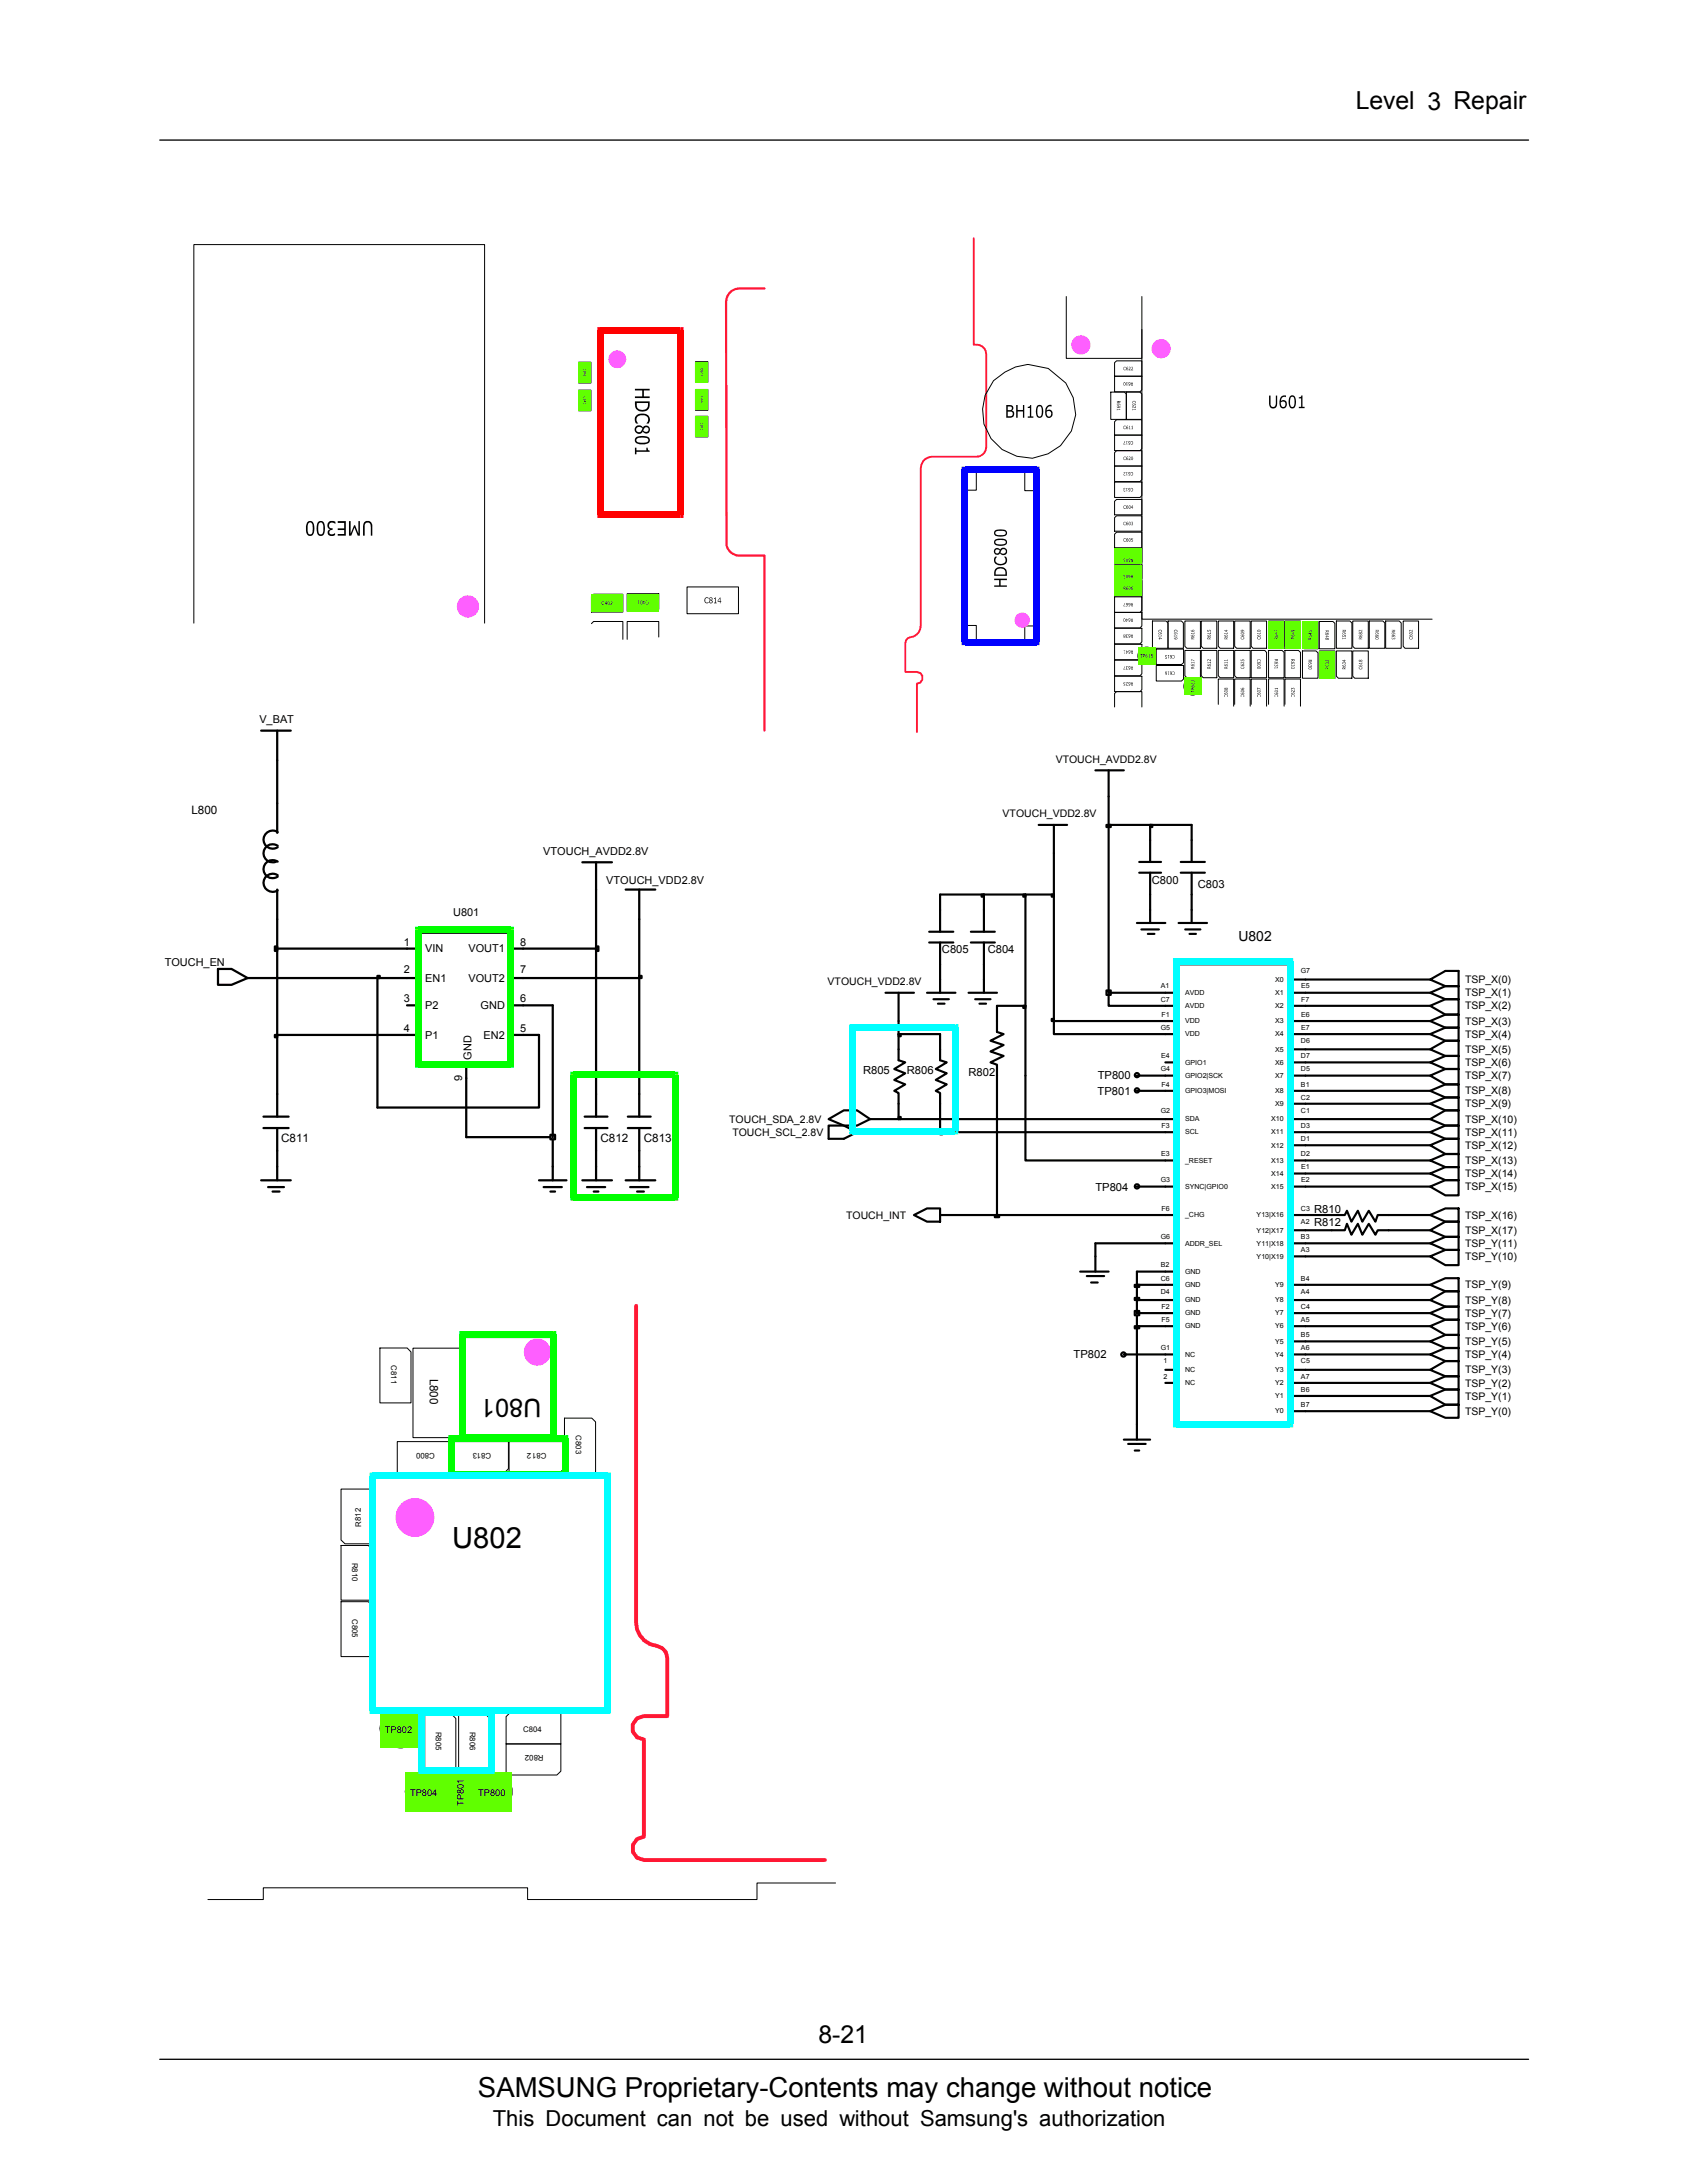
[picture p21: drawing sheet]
<svg xmlns="http://www.w3.org/2000/svg" width="216mm" height="279mm" viewBox="0 0 216 279" stroke-linecap="round" stroke-linejoin="round" font-family="sans-serif">
<defs><g id="words">
<text font-size="3.7" x="57.9" y="198.1">U802</text>
<text font-size="3.5" x="61.2" y="268.5">SAMSUNG Proprietary-Contents may change without notice</text>
<g font-size="3.2">
<text x="173.5" y="14">Level 3 Repair</text>
<text x="69.3" y="179.1" transform="rotate(-180 69.3 179.1)">U801</text>
<text x="104.7" y="261.5">8-21</text>
</g>
<text font-size="2.8" x="63.1" y="272.1">This Document can not be used without Samsung's authorization</text>
<text font-size="1.8" x="158.5" y="120.4">U802</text>
<g font-size="1.5">
<text x="24.5" y="104.2">L800</text>
<text x="36" y="146.1">C811</text>
<text x="76.9" y="146.1">C812</text>
<text x="82.4" y="146.1">C813</text>
<text x="55" y="176.4" transform="rotate(90 55 176.4)">L800</text>
</g>
<g font-size="1.4">
<text x="33.2" y="92.5">V_BAT</text>
<text x="69.5" y="109.4">VTOUCH_AVDD2.8V</text>
<text x="77.6" y="113.2">VTOUCH_VDD2.8V</text>
<text x="147.4" y="113.1">C800</text>
<text x="153.3" y="113.7">C803</text>
<text x="58" y="117.2">U801</text>
<text x="21.1" y="123.6">TOUCH_EN</text>
<text x="51.7" y="121">1</text>
<text x="51.7" y="124.5">2</text>
<text x="54.4" y="121.9">VIN</text>
<text x="54.4" y="125.7">EN1</text>
<text x="59.9" y="125.7">VOUT2</text>
<text x="59.9" y="121.9">VOUT1</text>
<text x="66.6" y="124.5">7</text>
<text x="66.6" y="121">8</text>
<text x="120.5" y="122">C805</text>
<text x="126.4" y="122">C804</text>
<text x="51.7" y="128.3">3</text>
<text x="54.4" y="129.2">P2</text>
<text x="61.5" y="129.2">GND</text>
<text x="66.6" y="128.3">6</text>
<text x="51.7" y="132.1">4</text>
<text x="54.4" y="132.9">P1</text>
<text x="60.3" y="135.7" transform="rotate(-90 60.3 135.7)">GND</text>
<text x="61.9" y="132.9">EN2</text>
<text x="66.6" y="132.1">5</text>
<text x="110.5" y="137.5">R805</text>
<text x="116.1" y="137.5">R806</text>
<text x="124" y="137.7">R802</text>
<text x="59.2" y="138.4" transform="rotate(-90 59.2 138.4)">9</text>
<text x="140.5" y="140.1">TP801</text>
<text x="140.5" y="138.2">TP800</text>
<text x="140.2" y="152.4">TP804</text>
<text x="168.2" y="155.2">R810</text>
<text x="168.2" y="156.9">R812</text>
<text x="137.4" y="173.9">TP802</text>
</g>
<g font-size="1.3">
<text x="135.1" y="97.7">VTOUCH_AVDD2.8V</text>
<text x="128.3" y="104.6">VTOUCH_VDD2.8V</text>
<text x="187.5" y="125.8">TSP_X(0)</text>
<text x="105.9" y="126.1">VTOUCH_VDD2.8V</text>
<text x="187.5" y="127.5">TSP_X(1)</text>
<text x="187.5" y="129.2">TSP_X(2)</text>
<text x="187.5" y="131.1">TSP_X(3)</text>
<text x="187.5" y="132.8">TSP_X(4)</text>
<text x="187.5" y="134.8">TSP_X(5)</text>
<text x="187.5" y="136.4">TSP_X(6)</text>
<text x="93.3" y="143.7">TOUCH_SDA_2.8V</text>
<text x="187.5" y="138.1">TSP_X(7)</text>
<text x="187.5" y="140.1">TSP_X(8)</text>
<text x="187.5" y="141.7">TSP_X(9)</text>
<text x="187.5" y="143.7">TSP_X(10)</text>
<text x="93.7" y="145.4">TOUCH_SCL_2.8V</text>
<text x="187.5" y="145.4">TSP_X(11)</text>
<text x="187.5" y="147">TSP_X(12)</text>
<text x="187.5" y="149">TSP_X(13)</text>
<text x="108.3" y="156">TOUCH_INT</text>
<text x="187.5" y="156">TSP_X(16)</text>
<text x="187.5" y="150.7">TSP_X(14)</text>
<text x="187.5" y="152.3">TSP_X(15)</text>
<text x="187.5" y="157.9">TSP_X(17)</text>
<text x="187.5" y="159.6">TSP_Y(11)</text>
<text x="187.5" y="161.3">TSP_Y(10)</text>
<text x="187.5" y="164.9">TSP_Y(9)</text>
<text x="187.5" y="166.9">TSP_Y(8)</text>
<text x="187.5" y="168.5">TSP_Y(7)</text>
<text x="187.5" y="170.2">TSP_Y(6)</text>
<text x="187.5" y="172.1">TSP_Y(5)</text>
<text x="187.5" y="173.8">TSP_Y(4)</text>
<text x="187.5" y="175.8">TSP_Y(3)</text>
<text x="187.5" y="177.5">TSP_Y(2)</text>
<text x="187.5" y="179.1">TSP_Y(1)</text>
<text x="187.5" y="181.1">TSP_Y(0)</text>
</g>
<g font-size="1.2">
<text x="49.3" y="221.7">TP802</text>
<text x="52.5" y="229.8">TP804</text>
<text x="59.4" y="231.2" transform="rotate(-90 59.4 231.2)">TP801</text>
<text x="61.2" y="229.8">TP800</text>
</g>
<g font-size="1">
<text x="50.1" y="174.8" transform="rotate(90 50.1 174.8)">C811</text>
<text x="55.6" y="185.9" transform="rotate(-180 55.6 185.9)">C800</text>
<text x="62.9" y="185.9" transform="rotate(-180 62.9 185.9)">C813</text>
<text x="69.9" y="185.9" transform="rotate(-180 69.9 185.9)">C812</text>
<text x="73.7" y="183.7" transform="rotate(90 73.7 183.7)">C803</text>
<text x="46.2" y="195.4" transform="rotate(-90 46.2 195.4)">R812</text>
<text x="45.1" y="200" transform="rotate(90 45.1 200)">R810</text>
<text x="45.1" y="207.2" transform="rotate(90 45.1 207.2)">C805</text>
<text x="55.8" y="221.7" transform="rotate(90 55.8 221.7)">R805</text>
<text x="60.1" y="221.7" transform="rotate(90 60.1 221.7)">R806</text>
<text x="67" y="221.6">C804</text>
<text x="69.6" y="224.6" transform="rotate(-180 69.6 224.6)">R802</text>
</g>
<g font-size=".9">
<text x="163.2" y="125.7">X0</text>
<text x="166.5" y="124.6">G7</text>
<text x="148.5" y="131.8">G5</text>
<text x="148.6" y="128.2">C7</text>
<text x="148.6" y="126.5">A1</text>
<text x="148.6" y="130.2">F1</text>
<text x="151.7" y="129">AVDD</text>
<text x="151.7" y="131">VDD</text>
<text x="151.7" y="127.3">AVDD</text>
<text x="163.2" y="127.4">X1</text>
<text x="163.2" y="131">X3</text>
<text x="163.2" y="129">X2</text>
<text x="166.5" y="126.5">E5</text>
<text x="166.5" y="130.2">E6</text>
<text x="166.5" y="131.8">E7</text>
<text x="166.5" y="128.2">F7</text>
<text x="148.5" y="137.1">G4</text>
<text x="148.6" y="135.4">E4</text>
<text x="151.7" y="136.3">GPIO1</text>
<text x="151.7" y="137.9">GPIO2|SCK</text>
<text x="151.7" y="132.7">VDD</text>
<text x="163.2" y="137.9">X7</text>
<text x="163.2" y="134.6">X5</text>
<text x="163.2" y="136.3">X6</text>
<text x="163.2" y="132.7">X4</text>
<text x="166.5" y="133.5">D6</text>
<text x="166.5" y="135.4">D7</text>
<text x="166.5" y="137.1">D5</text>
<text x="148.5" y="142.4">G2</text>
<text x="148.6" y="139.1">F4</text>
<text x="151.7" y="143.5">SDA</text>
<text x="151.7" y="139.9">GPIO3|MOSI</text>
<text x="162.7" y="143.5">X10</text>
<text x="163.2" y="141.6">X9</text>
<text x="163.2" y="139.9">X8</text>
<text x="166.5" y="142.4">C1</text>
<text x="166.5" y="140.8">C2</text>
<text x="166.5" y="139.1">B1</text>
<text x="148.6" y="148">E3</text>
<text x="148.6" y="144.4">F3</text>
<text x="151.7" y="148.8">_RESET</text>
<text x="151.7" y="145.2">SCL</text>
<text x="162.7" y="146.9">X12</text>
<text x="162.7" y="148.8">X13</text>
<text x="162.7" y="145.2">X11</text>
<text x="166.5" y="146">D1</text>
<text x="166.5" y="148">D2</text>
<text x="166.5" y="144.4">D3</text>
<text x="166.5" y="149.7">E1</text>
<text x="148.5" y="151.3">G3</text>
<text x="148.6" y="155">F6</text>
<text x="151.7" y="152.2">SYNC|GPIO0</text>
<text x="151.7" y="155.8">_CHG</text>
<text x="160.8" y="155.8">Y13|X16</text>
<text x="162.7" y="150.5">X14</text>
<text x="162.7" y="152.2">X15</text>
<text x="166.5" y="155">C3</text>
<text x="166.5" y="151.3">E2</text>
<text x="148.5" y="158.6">G6</text>
<text x="151.7" y="159.4">ADDR_SEL</text>
<text x="160.8" y="159.4">Y11|X18</text>
<text x="160.8" y="157.8">Y12|X17</text>
<text x="160.8" y="161.1">Y10|X19</text>
<text x="166.5" y="160.3">A3</text>
<text x="166.5" y="158.6">B3</text>
<text x="166.5" y="156.6">A2</text>
<text x="148.6" y="163.9">C6</text>
<text x="148.6" y="165.6">D4</text>
<text x="148.6" y="162.2">B2</text>
<text x="148.6" y="167.5">F2</text>
<text x="151.7" y="164.7">GND</text>
<text x="151.7" y="166.7">GND</text>
<text x="151.7" y="163">GND</text>
<text x="163.2" y="164.7">Y9</text>
<text x="163.2" y="166.7">Y8</text>
<text x="166.5" y="163.9">B4</text>
<text x="166.5" y="167.5">C4</text>
<text x="166.5" y="165.6">A4</text>
<text x="148.5" y="172.8">G1</text>
<text x="148.6" y="169.2">F5</text>
<text x="151.7" y="173.7">NC</text>
<text x="151.7" y="168.4">GND</text>
<text x="151.7" y="170">GND</text>
<text x="163.2" y="168.4">Y7</text>
<text x="163.2" y="172">Y5</text>
<text x="163.2" y="170">Y6</text>
<text x="163.2" y="173.6">Y4</text>
<text x="166.5" y="171.2">B5</text>
<text x="166.5" y="169.2">A5</text>
<text x="166.5" y="172.8">A6</text>
<text x="148.9" y="174.5">1</text>
<text x="148.9" y="176.4">2</text>
<text x="151.7" y="175.6">NC</text>
<text x="151.7" y="177.3">NC</text>
<text x="163.2" y="175.6">Y3</text>
<text x="163.2" y="179">Y1</text>
<text x="163.2" y="177.3">Y2</text>
<text x="166.5" y="174.5">C5</text>
<text x="166.5" y="178.1">B6</text>
<text x="166.5" y="176.4">A7</text>
<text x="163.2" y="180.9">Y0</text>
<text x="166.5" y="180.1">B7</text>
</g>
</g></defs>
<path d="M20.4 263.6h175.2" fill="none" stroke="#000" stroke-width=".17"/>
<path d="M20.8 265.5h174.8v9h-174.8z" fill="#fff"/>
<path d="M20.4 17.9h175.2" fill="none" stroke="#000" stroke-width=".17"/>
<path d="M124.6 30.5v13.6a1.3 1.3 0 0 1 1.6 1.2v11.9a1.23 1.23 0 0 1-1.1 1.2h-5.8a1.51 1.51 0 0 0-1.5 1.5v20.2a1.45 1.45 0 0 1-1.3 1.5l-.3 .1-.2 .2-.1 .4v3.7h1.4l.5 .1 .2 .4v.5l-.2 .4-.5 .1v6.2" fill="none" stroke="#ff1834" stroke-width=".24"/>
<g fill="none" stroke="#000" stroke-width=".13">
<path d="M136.5 38v7.9h9.6v-7.9M127.1 48.7a6.8 6.8 0 0 1 4.5-2l2.6 .5 2.2 1.8 1 1.9 .3 2.2-.6 2.1-1.4 1.8a5.8 5.8 0 0 1-7.5 .5 5.9 5.9 0 0 1-2.1-6.9zM142.2 50.2h1.7l.2 .2v3.3h-1.9zM142.6 59.6h3.5v1.8l-.2 .2h-3.3zM142.6 55.7h3.5v1.7l-.2 .3h-3.3zM142.6 48.2h3.5v1.7l-.2 .2h-3.3zM142.6 54l.3-.3h3.2v2h-3.5zM142.6 57.9l.3-.2h3.2v1.9h-3.5zM142.6 46.4l.3-.2h3.2v2h-3.5zM144.1 50.2h1.8l.2 .2v3.3h-2zM146.1 42.2v37h37.2M124.9 60.5h6.2v2.3h1.3v17.3h-1.3v2.4h-6.2v-2.4h-1.2v-17.4h1.2z"/>
<path d="M142.6 61.7h3.5v1.7l-.2 .3h-3.3zM142.6 70.2h3.5v1.7l-.2 .3h-3.3zM142.6 72.3h3.5v1.7l-.2 .3h-3.3zM142.6 78.4h3.5v1.7l-.2 .3h-3.3zM142.6 76.4h3.5v1.7l-.2 .3h-3.3zM142.6 66.3l.3-.3h3.2v2h-3.5zM142.6 64.2l.3-.3h3.2v2h-3.5zM142.6 68.4l.3-.3h3.2v2h-3.5zM142.6 74.5l.3-.2h3.2v2h-3.5zM147.5 79.5h1.7l.3 .2v3.3h-2zM149.5 79.5h1.7l.2 .2v3.3h-1.9zM151.6 79.5h2v3.5h-1.7l-.3-.3z"/>
<path d="M153.7 79.5h2v3.5h-1.7l-.3-.3zM155.9 79.5h2v3.5h-1.8l-.2-.3zM158 79.5h2v3.5h-1.7l-.3-.3zM160.1 79.5h2v3.5h-1.7l-.3-.3zM162.3 79.5h2v3.5h-1.7l-.3-.3zM164.4 79.5h2v3.5h-1.7l-.3-.3zM166.7 79.5h2v3.5h-1.8l-.2-.2zM168.8 79.5h1.8l.2 .3v3.2h-2zM171 79.5h1.8l.2 .2v3.3h-2zM173.1 79.5h2v3.5h-1.7l-.3-.3zM175.2 79.5h1.8l.2 .2v3.3h-2zM177.3 79.5h1.8l.2 .2v3.3h-2z"/>
<path d="M179.6 79.5h1.9v3.5h-1.7l-.2-.3zM142.6 86.6h3.5v1.7l-.2 .2h-3.3zM142.6 90.5v-1.7l.3-.3h3.2v2M142.6 84.5h3.5v1.7l-.2 .3h-3.3zM142.6 80.4h3.5v1.7l-.2 .3h-3.3zM142.6 82.5h3.5v1.7l-.2 .2h-3.3zM148 83.1h3.5v1.7l-.3 .2h-3.2zM148 85.2h3.5v1.7l-.3 .3h-3.2zM151.6 83.2h2v3.5h-1.7l-.3-.2zM153.7 83.2h2v3.5h-1.7l-.3-.2zM155.9 90.1v-3.2h2v3.5M155.9 83.2h2v3.5h-1.8l-.2-.2z"/>
<path d="M158 90.1v-3.2h2v3.5M158 83.2h2v3.5h-1.7l-.3-.2zM160.1 83.2h1.8l.2 .3v3.2h-2zM160.1 90.1v-3.2h2v3.5M162.3 90.1v-3.2h2v3.5M162.3 83.2h1.8l.2 .3v3.2h-2zM164.4 90.1v-3.2h2v3.5M164.4 83.2h1.8l.2 .3v3.2h-2zM166.7 83.3h1.7l.3 .3v3.2h-2zM168.8 83.3h2v3.5h-1.7l-.3-.2zM171 83.3h2v3.5h-1.7l-.3-.2zM173.1 83.3h2v3.5h-1.7l-.3-.2z"/>
<circle cx="146.8" cy="83.9" r="1.12"/>
<circle cx="152.6" cy="87.8" r="1.12"/>
</g>
<g fill="#000">
<path d="M130 51.8h.2v.7h.7v-.7h.2v1.7h-.2v-.8h-.7v.8h-.2zM131.5 52.1l.5-.3v1.5h.2v.2h-.7v-.2h.3v-1.1h-.3zM143.9 56.5l-.1 .4h.2h-.2zM143.9 54.5h.2h-.2l-.1 .2 .1 .2 .2-.1v.1h-.3v-.3zM143.9 58.5h.2h-.2l-.1 .1 .1 .2h.2v.1l-.3-.1v-.2zM143.8 47h.3h-.2l-.1 .1v.2h.3v.1l-.3-.1zM144.1 56.5h.2h-.1v.3h.1l-.1 .1zM144.5 54.5h.1v.4h.1h-.2zM144.5 58.5h.2l-.2 .3 .2 .1-.3-.1a.16 .16 0 0 0 .2-.1 .16 .16 0 0 0-.1-.2zM144.5 47h.2v.1l-.2 .2 .2 .1h-.3l.1-.1a.15 .15 0 0 0 .1-.1 .15 .15 0 0 0-.1-.2zM144.7 56.5h.2l.1 .1-.1 .3h-.1l-.1-.1a.15 .15 0 0 0 .2-.1 .15 .15 0 0 0-.1-.2zM144.9 52l.3 .2 .1-.1v-.1l.1 .1-.2 .1-.2-.2-.1 .2z"/>
<path d="M144.9 52.3l.1 .1h.2l.1-.1 .1 .2h-.5zM144.9 51.4l.4-.1 .1 .2-.1 .1h-.1l.1-.2h-.1h-.2l-.1 .2zM144.8 54.5h.1l.1 .4h-.2zM144.8 47a.18 .18 0 0 1 .2 .1 .18 .18 0 0 1-.2 .2l.2 .1h-.2v-.1a.15 .15 0 0 0 .1-.1 .15 .15 0 0 0-.1-.2zM143.8 60.4h.2l-.2 .3 .2 .2-.2-.1 .2-.3zM143.8 62.5h.2h-.2l.1 .2-.1 .1h.2v.1l-.2-.1zM143.9 66.8h.2h-.2l-.1 .2v.1h.3v.1h-.3v-.3zM143.9 64.7h.1l.1 .1-.1-.1a.18 .18 0 0 0-.2 .1 .18 .18 0 0 0 0 .2l.3 .1h-.2l-.1-.1zM143.8 68.9h.3v.1l-.2-.1-.1 .1v.2h.3v.1h-.3zM144.1 60.4h.2l-.1 .1v.3h.1l-.1 .1zM144.1 62.5h.2h-.1v.3h.1l-.1 .1zM144.7 60.5h.3v.3h-.3h.2a.19 .19 0 0 0 .1-.2 .19 .19 0 0 0-.2-.1h-.1z"/>
<path d="M144.7 62.5h.3v.3l-.3 .1 .2-.1a.2 .2 0 0 0-.1-.3l-.1 .1zM144.8 66.8h.2l-.1 .4h-.1l.1-.1v-.1h-.1l.1-.1zM144.8 68.9h.2h-.2v.1a.13 .13 0 0 1 .2 .1 .13 .13 0 0 1 0 .2 .13 .13 0 0 1-.2-.1l.1 .1v-.2h-.1zM148.3 81.3v.1h.3v-.1l.1 .1-.4 .1zM148.3 80.6h.4v.2l-.1 .1a.17 .17 0 0 0 0-.3 .17 .17 0 0 0-.3 .1l.1 .2-.1-.1zM149.2 83.9h.2h-.2v.2h.1v.2h-.2l.2-.1v-.1h-.2zM149.5 83.8h.1v.4l-.1 .1zM149.5 86h.1v.3l-.1 .1zM150 83.9l.2-.1 .1 .2v.2l-.1 .1-.2-.1h.2l.1-.2zM150 86h.3v.4h-.3l.2-.1 .1-.1-.1-.2zM150.2 81.3l.1 .1h.3v-.1l.1 .1-.5 .1zM150.3 80.6h.3l.1 .3h-.1v-.2h-.3v.2z"/>
<path d="M156.7 89v.2zM157 89h.1v.2zM158.8 89v.2zM158.8 84.4v.2h.2v-.2h.2v.2v-.1l-.2-.1v.2h-.2zM159.1 89h.1v.2zM158.8 81.5l.1 .3h.2l.1-.3v.3h-.3zM158.8 85.3l.1 .3 .3-.1-.1-.2a.19 .19 0 0 1 0 .3 .19 .19 0 0 1-.2 0zM158.8 84.8l.1-.1 .3 .2v-.2v.2l-.2-.1h-.2v.1zM160.9 84.4h.3l.1 .2-.1 .1v-.2l-.2-.1-.1 .1 .1 .2h-.1zM160.9 89l.1 .2zM160.9 88l.4 .2-.3-.1-.1 .2zM161.2 89h.1v.2z"/>
<path d="M160.9 81.5l.1 .3 .3-.1-.1-.2 .1 .1v.1l-.1 .1h-.3zM160.9 81h.4v-.1v.3v-.1h-.3v.1zM163.2 89v.2zM163.5 89h.1l-.1 .2zM163.1 88.1h.5v.1h-.4zM165.3 89v.2zM165.2 88.1l.4-.1 .1 .2-.1 .1v-.2h-.1v.1l-.2-.1-.1 .2zM165.6 89h.1l-.1 .2zM165.2 88.4h.2l.2 .1 .1-.2v.3l-.3-.2-.1 .1-.1 .1zM173.9 85.4h.1l-.1 .2h.2h.2l-.1-.2a.19 .19 0 0 1 0 .3 .19 .19 0 0 1-.2-.1zM173.9 84.9h.4v-.1v.2v-.1h-.3v.1zM180.4 81.5l.1 .3h.2v-.3l.1 .3h-.4z"/>
<path d="M180.3 80.7l.2-.1 .2 .2 .1-.2v.3a.26 .26 0 0 0-.4-.1z"/>
<path d="M128.8 51.8l.6 .1a.36 .36 0 0 1 .3 .3 .36 .36 0 0 1-.2 .3 .49 .49 0 0 1 .3 .6 .49 .49 0 0 1-.5 .4h-.5zM129 52v.5h.3l.2-.1-.1-.3zM129 52.7v.6h.3a.31 .31 0 0 0 .3-.2 .31 .31 0 0 0-.1-.4z"/>
<path d="M132.8 51.9l.1-.1a.47 .47 0 0 1 .6 .6v.5a.47 .47 0 0 1-.5 .6 .47 .47 0 0 1-.4-.6v-.5zM132.9 52l-.1 .3v.6a.29 .29 0 0 0 .1 .3 .29 .29 0 0 0 .4-.1v-.6a.33 .33 0 0 0 0-.4 .33 .33 0 0 0-.4-.1z"/>
<path d="M133.9 52.1l.4-.3h.3v.2a.44 .44 0 0 0-.5 .1 .44 .44 0 0 0-.2 .4 .51 .51 0 0 1 .8 .1 .51 .51 0 0 1-.1 .7l-.2 .2h-.3a1.03 1.03 0 0 1-.2-1.4zM133.9 52.7v.2a.32 .32 0 0 0 .4 .4 .32 .32 0 0 0 .2-.5l-.1-.2z"/>
<path d="M144.2 54.6l.2-.1-.2 .1 .2 .1-.1 .2h-.2zM144.2 54.7v.1l.1 .1v-.2z"/>
<path d="M144.2 58.5l.2-.1-.2 .2 .2 .1-.1 .2-.2-.1zM144.2 58.7v.1h.1v-.1z"/>
<path d="M144.2 47l.2-.1-.2 .2h.2a.15 .15 0 0 1 0 .2 .15 .15 0 0 1-.2 .1l-.1-.1zM144.2 47.2l.1 .1v-.1z"/>
<path d="M144.4 56.5h.3v.3l-.2 .1h-.1l.2-.2h-.2zM144.5 56.5v.2h.1v-.1z"/>
<path d="M144.8 58.5a.2 .2 0 0 1 .2 .1 .2 .2 0 0 1 0 .2l-.1 .1a.24 .24 0 0 1-.1-.4zM144.9 58.5l-.1 .2 .1 .1v-.3z"/>
<path d="M144.9 51.7h.3l.2 .2-.2-.2a.14 .14 0 0 1-.1 .2 .14 .14 0 0 1-.2-.2zM145 51.7v.1h.2l-.1-.1z"/>
<path d="M144.2 66.8h.2l-.2 .1v.1a.14 .14 0 0 1 .2 .1 .14 .14 0 0 1-.2 .1l-.1-.1zM144.2 67v.1l.1 .1v-.2z"/>
<path d="M144.2 64.7h.2l-.2 .2a.13 .13 0 0 1 .2 0 .13 .13 0 0 1-.1 .2 .13 .13 0 0 1-.2-.1zM144.2 64.9l.1 .2v-.2z"/>
<path d="M144.2 69l.2-.1-.2 .2a.13 .13 0 0 1 .2 .1 .13 .13 0 0 1-.2 .1zM144.2 69.1v.1l.1 .1v-.2z"/>
<path d="M144.4 60.5l.2-.1 .1 .1v.2l-.2 .2-.1-.1h.1l.1-.1h-.2zM144.5 60.5v.1h.1v-.1z"/>
<path d="M144.4 62.5h.3v.3l-.2 .1-.1-.1 .2-.1h-.2zM144.5 62.5v.2h.1v-.1z"/>
<path d="M144.5 66.8a.19 .19 0 0 1 .2 .2 .19 .19 0 0 1-.2 .2zM144.5 66.9v.2l.1 .1v-.3z"/>
<path d="M144.5 64.7a.2 .2 0 0 1 .2 .2 .2 .2 0 0 1-.2 .2zM144.5 64.8v.2l.1 .1v-.3z"/>
<path d="M144.5 68.9a.2 .2 0 0 1 .2 .2 .2 .2 0 0 1-.2 .2zM144.5 68.9v.3l.1 .1 .1-.3z"/>
<path d="M144.9 64.7l.1 .4-.1-.1h-.2zM144.9 64.7l-.1 .3h.1z"/>
<path d="M148.4 81.6l.3 .2h-.4l.1-.1zM148.4 81.6v.1h.2z"/>
<path d="M148.3 81h.3l.1 .2-.2-.2a.14 .14 0 0 1-.1 .2 .14 .14 0 0 1-.1-.2zM148.3 81v.2l.2-.1v-.1z"/>
<path d="M149.1 86l.1-.1 .2 .1-.1 .4h-.2l.2-.2-.2-.1zM149.2 86v.1l.1 .1v-.2z"/>
<path d="M149.8 83.9l.1-.1 .1 .2-.1 .3-.1-.1h.1v-.1h-.1zM149.8 83.9v.2h.1v-.2z"/>
<path d="M149.8 86l.1-.1 .1 .1a.22 .22 0 0 1 0 .3 .22 .22 0 0 1-.2 .1l.1-.2h-.2zM149.8 86v.2h.1v-.2z"/>
<path d="M150.3 81h.3l.1 .2-.2-.2v.2a.15 .15 0 0 1-.2 0 .15 .15 0 0 1 0-.2zM150.3 81v.2h.2v-.2z"/>
<path d="M150.2 81.6l.2 .2a.14 .14 0 0 1 .2-.2 .14 .14 0 0 1 .1 .2h-.4zM150.5 81.6v.2l.1-.1z"/>
<path d="M156.7 88.4h.1a.18 .18 0 0 1 .2-.1 .18 .18 0 0 1 .1 .3h-.3l-.1-.1zM156.7 88.4l.1 .1h.3l-.1-.1z"/>
<path d="M156.7 88.7l.2 .2v-.2l.1-.1 .1 .2-.3 .1zM156.9 88.7v.2l.2-.1v-.1z"/>
<path d="M156.8 88l.3 .1v.1l-.4 .1v-.2zM156.7 88.1v.1h.1l.1-.1zM156.9 88.1v.1h.2l-.1-.1z"/>
<path d="M158.8 80.6a.21 .21 0 0 1 .3 0 .21 .21 0 0 1 .1 .2v-.1h-.2v.2h-.1zM158.9 80.7v.1h.1v-.1z"/>
<path d="M158.8 88.4h.1a.21 .21 0 0 1 .2 0 .21 .21 0 0 1 .1 .1l-.3 .1zM158.8 88.4l.1 .1h.3l-.1-.1z"/>
<path d="M158.8 81a.24 .24 0 0 1 .4 .1l-.3 .1zM158.8 81l.1 .1 .3-.1z"/>
<path d="M158.8 88.7l.2 .2a.13 .13 0 0 1 0-.2 .13 .13 0 0 1 .2 0 .13 .13 0 0 1-.1 .2h-.2zM159 88.7v.2l.2-.1z"/>
<path d="M158.8 88.1l.2 .1a.13 .13 0 0 1 .1-.2 .13 .13 0 0 1 .1 .2l-.3 .1zM159 88.1v.1h.2z"/>
<path d="M158.8 81.3l.2 .1a.13 .13 0 0 1 0-.2 .13 .13 0 0 1 .2 .1 .13 .13 0 0 1-.1 .2l-.2-.1zM159 81.3v.1h.2z"/>
<path d="M158.8 85l.2 .2a.13 .13 0 0 1 .1-.2 .13 .13 0 0 1 .1 .2l-.3 .1zM159 85v.2h.2v-.1z"/>
<path d="M160.9 84.8h.4v.1l-.2-.1v.1a.14 .14 0 0 1-.1 .1 .14 .14 0 0 1-.1-.2zM161 84.8v.1h.1v-.1z"/>
<path d="M160.9 85.1l.3-.1a.16 .16 0 0 1 .1 .3 .16 .16 0 0 1-.3 0l-.1-.1zM161 85.1v.1h.3l-.1-.1z"/>
<path d="M160.9 85.4h.3l.1 .2a.25 .25 0 0 1-.4-.2zM161 85.4v.2l.3-.1-.1-.1z"/>
<path d="M160.9 88.4h.1a.18 .18 0 0 1 .2-.1 .18 .18 0 0 1 .1 .3h-.3l-.1-.1zM161 88.4v.1h.3l-.1-.1z"/>
<path d="M160.9 80.7a.25 .25 0 0 1 .2-.1 .25 .25 0 0 1 .2 .2l-.3 .1zM161 80.7v.1h.3l-.1-.1z"/>
<path d="M160.9 88.7l.2 .2v-.2a.14 .14 0 0 1 .2 0 .14 .14 0 0 1-.1 .2h-.3zM161.1 88.7v.2l.2-.1z"/>
<path d="M160.9 81.3l.2 .1v-.1l.1-.1 .1 .2-.2 .1zM161.1 81.3v.1h.2l-.1-.1z"/>
<path d="M163.2 88.4l.1-.1a.18 .18 0 0 1 .2 0 .18 .18 0 0 1 .1 .2l-.4 .1zM163.2 88.4v.1h.3l-.1-.1z"/>
<path d="M163.1 88.7l.2 .2a.13 .13 0 0 1 .1-.2 .13 .13 0 0 1 .1 0 .13 .13 0 0 1 0 .2h-.3zM163.3 88.7l.1 .2 .1-.1v-.1z"/>
<path d="M165.2 88.7l.2 .2v-.2a.14 .14 0 0 1 .2 0 .14 .14 0 0 1 0 .2h-.3zM165.4 88.7l.1 .2 .1-.1v-.1z"/>
<path d="M173.9 85.1l.2 .2a.13 .13 0 0 1 0-.2 .13 .13 0 0 1 .2 0 .13 .13 0 0 1-.1 .2h-.2zM174.1 85.2a.1 .1 0 0 0 .2 0 .1 .1 0 0 0-.2 0z"/>
<path d="M173.9 84.5h.3a.13 .13 0 0 1 .1 0 .13 .13 0 0 1 0 .2h-.3zM173.9 84.6a.1 .1 0 0 0 .2 0 .1 .1 0 0 0-.2 0zM174.2 84.5l-.1 .1h.2v-.1z"/>
<path d="M180.3 81h.1a.21 .21 0 0 1 .2-.1 .21 .21 0 0 1 .1 .3h-.3zM180.4 81l.1 .1h.2v-.1z"/>
<path d="M180.3 81.3l.2 .1v-.1a.14 .14 0 0 1 .2 0 .14 .14 0 0 1 .1 .1h-.4zM180.6 81.3v.1h.1v-.1z"/>
</g>
<circle cx="130.8" cy="79.4" r=".98" fill="#fe5fff"/>
<g fill="#000">
<path d="M127.4 71.2h.2l-.2 .4a.59 .59 0 0 0 .3 .6 .59 .59 0 0 0 .6-.1h.1a.48 .48 0 0 0 .1-.9h.2l.1 .1a.72 .72 0 0 1-.1 .9 .72 .72 0 0 1-.8 .1 .66 .66 0 0 1-.6-.3 .66 .66 0 0 1 .1-.8zM127.2 74.1h1.7v.2h-.8v.6h.8v.2h-1.7v-.2h.7v-.6h-.7z"/>
<path d="M127.4 72.9a.85 .85 0 0 1 .8-.3 .85 .85 0 0 1 .7 .7v.4h-1.7v-.4zM127.6 72.9l-.2 .3v.3h1.3a.66 .66 0 0 0-.3-.7l-.4-.1z"/>
<path d="M127.3 69.1a1.58 1.58 0 0 1 1.5 0l.1 .2a.47 .47 0 0 1-.6 .5h-.7a.42 .42 0 0 1-.3-.7zM127.5 69.2a.31 .31 0 0 0 0 .4 .31 .31 0 0 0 .3 .1h.4a.3 .3 0 0 0 .4-.1 .3 .3 0 0 0 0-.4l-.4-.1z"/>
<path d="M127.3 67.9a1.51 1.51 0 0 1 1.5 .1l.1 .1a.47 .47 0 0 1-.6 .6h-.5a.47 .47 0 0 1-.5-.2 .47 .47 0 0 1 0-.6zM127.4 68.1a.29 .29 0 0 0 0 .3 .29 .29 0 0 0 .4 .1h.5a.29 .29 0 0 0 .4-.3 .29 .29 0 0 0-.4-.3h-.5z"/>
<path d="M127.3 70.3a.45 .45 0 0 1 .7 .1 .48 .48 0 0 1 .7-.2 .48 .48 0 0 1 0 .8 .48 .48 0 0 1-.7-.2 .44 .44 0 0 1-.7 .1 .44 .44 0 0 1 0-.6zM127.5 70.3a.27 .27 0 0 0-.1 .4 .27 .27 0 0 0 .4 .1 .27 .27 0 0 0 0-.4zM128.2 70.4l-.1 .1a.2 .2 0 0 0 0 .3 .2 .2 0 0 0 .2 .1 .31 .31 0 0 0 .4-.2 .31 .31 0 0 0-.1-.4 .31 .31 0 0 0-.4 .1z"/>
</g>
<g fill="#fe5fff">
<path d="M137.1 44.1l1.2-1.2a1.24 1.24 0 0 1 1.3 1.3 1.24 1.24 0 0 1-1.3 1.2 1.24 1.24 0 0 1-1.2-1.3z"/>
<path d="M137.3 43.4l.3-.3 .7-.2-1.2 1.2z"/>
</g>
<path d="M142.6 70.2h3.5v2h-3.5z" fill="#60ff00"/>
<g fill="#000">
<path d="M143.8 71.5h.2l-.2 .1 .1 .1-.1 .1h.2v.1h-.2z"/>
<path d="M144.1 71.5a.2 .2 0 0 1 .3 .2 .2 .2 0 0 1-.3 .2zM144.2 71.5l-.1 .3 .2 .1v-.3z"/>
<path d="M144.5 71.5a.22 .22 0 0 1 .2 .2 .22 .22 0 0 1-.2 .2h-.1l.2-.1-.2-.1zM144.5 71.5v.2h.1v-.1z"/>
<path d="M144.7 71.5l.2 .1 .1-.1v.4h-.2v-.2zM144.8 71.8v.1h.1v-.2z"/>
</g>
<path d="M142.6 72.3h3.5v2h-3.5z" fill="#60ff00"/>
<g fill="#000">
<path d="M143.8 73.6h.2l-.2 .1 .2 .1v.2h-.2h.2v-.1l-.2-.1z"/>
<path d="M144.1 73.6a.19 .19 0 0 1 .3 .2 .19 .19 0 0 1-.3 .2zM144.2 73.6l-.1 .3 .2 .1v-.3z"/>
<path d="M144.4 73.6l.3 .1v.2l-.2 .1h-.1l.2-.2h-.2zM144.5 73.6v.2h.1z"/>
<path d="M144.7 73.6l.2 .2 .1-.2v.4h-.2v-.2zM144.8 73.8v.1l.1 .1v-.2z"/>
</g>
<path d="M142.6 74.3h3.5v2h-3.5z" fill="#60ff00"/>
<g fill="#000">
<path d="M144.1 48.9h.2v.4l-.1 .1zM143.8 87.3h.2l-.2 .1 .2 .1v.2h-.2h.2v-.1l-.2-.1zM144.1 87.3h.2l-.1 .3v.1h.1v.1l-.2-.2 .2-.2zM152.4 84.4l.4 .2-.3-.2-.1 .2zM152.4 81h.4v-.1v.3v-.1h-.3v.1zM152.4 84.8h.4v-.1v.2v-.1h-.3v.1zM154.5 80.6l.1 .2h.1v-.2a.14 .14 0 0 1 .2 .1 .14 .14 0 0 1 0 .2v-.2h-.2v.1h-.2zM154.5 84.8h.4l.1-.1v.2l-.1-.1h-.3v.1zM154.5 84.4h.2l.2 .2 .1-.2v.2l-.3-.1h-.1l-.1 .1zM154.5 81h.4l.1-.1v.3l-.1-.1h-.3v.1zM156.7 84.8h.4v-.1v.2v-.1h-.3l-.1 .1zM156.7 84.5h.4v-.1v.2v-.1h-.3l-.1 .1z"/>
<path d="M156.7 81h.4v-.1v.3v-.1h-.3l-.1 .1zM163.1 85.4l.1 .1h.2l.1-.1 .1 .1-.5 .1zM163.1 85.1l.1-.1v.2l.1-.1 .2 .1v-.1h.1v.1l-.1 .1-.1-.1-.2 .1zM167.5 85.1l.1 .2 .1-.1 .1 .1v-.2h.1v.2h-.4z"/>
<path d="M143.9 48.9l.1 .2v.2a.18 .18 0 0 1-.2 0 .18 .18 0 0 1 0-.3zM143.9 49l-.1 .3h.2v-.3z"/>
<path d="M144.4 49l.1-.1a.21 .21 0 0 1 .2 .3 .21 .21 0 0 1-.3 .2l.2-.2-.2-.1zM144.5 49v.1h.1z"/>
<path d="M144.7 48.9l.2 .2 .1-.2v.5l-.2-.1v-.2zM144.8 49.1v.2h.1v-.2z"/>
<path d="M143.8 75.1h.2v.2l.1 .2-.2-.2-.1 .2zM143.8 75.1v.2h.1l.1-.2z"/>
<path d="M144.2 75.1h.2l-.2 .1v.1h.2l-.1 .2-.2-.1zM144.2 75.3v.1l.1 .1v-.2z"/>
<path d="M144.5 75.1a.19 .19 0 0 1 .2 .2 .19 .19 0 0 1-.2 .2zM144.5 75.1v.3l.1 .1 .1-.3z"/>
<path d="M144.8 75.2l.2-.1-.2 .2h.2l-.1 .2-.1-.1zM144.8 75.3v.2l.1-.1v-.1z"/>
<path d="M144.4 87.4l.1-.1a.18 .18 0 0 1 .2 .2 .18 .18 0 0 1-.3 .2l.2-.1-.2-.1zM144.5 87.4v.1h.1v-.1z"/>
<path d="M144.7 87.3l.2 .2 .1-.2v.4h-.2v-.2zM144.8 87.6l.1 .1v-.2z"/>
<path d="M152.4 81.3l.1 .1 .1-.2 .3 .2-.3 .1-.1-.1zM152.6 81.4a.1 .1 0 0 0 .2 0 .1 .1 0 0 0-.2 0z"/>
<path d="M152.4 80.6l.2 .2 .1-.2 .2 .1-.1 .2h-.3zM152.6 80.7v.1h.2v-.1z"/>
<path d="M152.4 85l.2 .2v-.2l.3 .1-.1 .1-.3 .1zM152.6 85.1v.1h.2v-.1z"/>
<path d="M152.5 81.6l.2 .1 .1-.2-.1 .2 .1 .1h-.4zM152.5 81.7v.1h.1v-.2z"/>
<path d="M152.5 85.4h.2l.1-.1-.1 .2 .1 .1h-.4zM152.5 85.4v.1h.1v-.1z"/>
<path d="M154.5 85l.2 .2a.13 .13 0 0 1 0-.2 .13 .13 0 0 1 .2 .1 .13 .13 0 0 1-.1 .2l-.2-.1zM154.7 85.1v.1h.2z"/>
<path d="M154.5 81.3l.2 .1a.13 .13 0 0 1 .1-.2 .13 .13 0 0 1 .1 .1 .13 .13 0 0 1-.1 .2h-.2zM154.7 81.3v.1h.2z"/>
<path d="M154.5 85.4h.3l.2-.1-.2 .2 .2 .1h-.5zM154.6 85.4v.1h.1v-.1z"/>
<path d="M154.5 81.6h.2l.1 .1 .2-.2-.2 .2 .2 .1h-.5zM154.6 81.7v.1h.1v-.2z"/>
<path d="M156.7 85l.2 .2-.1-.1 .2-.1 .1 .2h-.3zM156.9 85.1v.1h.2v-.1z"/>
<path d="M156.7 81.3l.2 .1-.1-.1 .2-.1 .1 .2-.3 .1zM156.9 81.3v.1h.2l-.1-.1z"/>
<path d="M156.7 80.7l.3-.1 .1 .1h-.1l-.1 .2zM156.8 80.7l.2 .1v-.1z"/>
<path d="M156.7 85.4h.2l.2-.1-.1 .2 .1 .1h-.4zM156.7 85.4v.1h.2v-.1z"/>
<path d="M156.7 81.6h.1l.1 .1 .2-.2-.1 .2 .1 .1h-.4zM156.7 81.7v.1h.2v-.2z"/>
<path d="M163.1 84.4h.5v.2h-.3l-.2 .1 .2-.2zM163.3 84.5l.1 .1h.1v-.1z"/>
<path d="M163.1 84.8h.4l.1 .1-.2-.1a.14 .14 0 0 1-.1 .2 .14 .14 0 0 1-.2-.2zM163.2 84.8v.1h.2l-.1-.1z"/>
<path d="M167.4 84.5h.5v.1l-.5 .2 .2-.2zM167.7 84.5v.1h.2v-.1z"/>
<path d="M167.5 84.8h.2l.2 .1v.1l-.2-.2v.2a.15 .15 0 0 1-.2 0 .15 .15 0 0 1 0-.2zM167.5 84.9v.1h.2v-.2z"/>
<path d="M167.5 85.5l.1-.1a.17 .17 0 0 1 .2 0 .17 .17 0 0 1 0 .3l-.3-.1zM167.5 85.5l.1 .1h.3l-.1-.1z"/>
</g>
<path d="M168.8 83.3h2v3.5h-2z" fill="#60ff00"/>
<g fill="#000">
<path d="M144 85.3l-.2 .4h.2h-.2zM143.8 83.2h.2l-.1 .1v.3h.1l-.1 .1v-.4zM144.2 85.3h.1l-.2 .1 .2 .1-.1 .1h.1v.1l-.2-.1zM144.2 81.2h.1l-.2 .1 .2 .1-.1 .2h.1a.11 .11 0 0 1-.1 0 .11 .11 0 0 1 0-.2h-.1zM165.2 85l.1 .2 .1-.1 .2 .1v-.1l.1 .1-.4 .1zM165.2 85.4l.1 .2 .1-.2 .2 .1v-.1l.1 .1-.4 .1-.1-.1zM169.6 84.8h.4l.1 .2-.1-.2-.2 .1-.1-.1v.2zM169.6 84.5h.2l.2 .1 .1-.2v.3l-.3-.2h-.1v.2zM171.8 84.8h.4v.2h-.1v-.2h-.1v.1l-.1-.1-.1 .2z"/>
<path d="M143.8 79.2h.2v.3a.18 .18 0 0 1-.2 0 .18 .18 0 0 1 0-.3zM143.9 79.2l-.1 .2 .2 .1v-.3z"/>
<path d="M144.1 79.2l.1 .1h.2l-.2 .3zM144.2 79.3v.2l.1-.2z"/>
<path d="M144.5 79.2h.2a.19 .19 0 0 1 0 .3 .19 .19 0 0 1-.3 0l.2-.1h-.2zM144.5 79.2v.2h.1v-.2z"/>
<path d="M144.7 79.2l.2 .1 .1-.1v.4l-.2-.1v-.2zM144.8 79.4v.1h.1v-.1z"/>
<path d="M143.8 81.2h.2v.2a.14 .14 0 0 1 0 .2 .14 .14 0 0 1-.2 0zM143.8 81.3a.1 .1 0 0 0 .2 0 .1 .1 0 0 0-.2 0zM143.8 81.5l.1 .1h.1l-.1-.2z"/>
<path d="M144.1 83.2l.1 .2h.2l-.2 .3zM144.2 83.4v.2l.1-.2z"/>
<path d="M144.4 85.3h.2h.1l-.1 .4h-.2l.2-.1-.2-.1zM144.5 85.3v.2h.1z"/>
<path d="M144.4 81.2a.2 .2 0 0 1 .3 .2 .2 .2 0 0 1-.3 .2l.2-.1-.2-.1zM144.5 81.3v.1h.1v-.2z"/>
<path d="M144.5 83.2a.18 .18 0 0 1 .2 .2 .18 .18 0 0 1-.3 .2l.2-.1h-.2zM144.5 83.3v.2l.1-.1v-.1z"/>
<path d="M144.7 85.3l.2 .1 .1-.1v.4l-.2-.1v-.2zM144.8 85.5v.1l.1 .1v-.2z"/>
<path d="M144.7 81.2l.2 .2 .1-.2v.4h-.2v-.2zM144.8 81.4v.1l.1 .1v-.2z"/>
<path d="M144.7 83.2l.2 .2 .1-.2v.5l-.2-.1v-.2zM144.8 83.5v.1h.1v-.1z"/>
<path d="M165.2 84.4h.5v.1l-.5 .2 .2-.2zM165.5 84.5v.1h.1v-.1z"/>
<path d="M165.2 84.8h.4l.1 .1-.2-.1v.1a.14 .14 0 0 1-.2 .1 .14 .14 0 0 1-.1-.2zM165.3 84.8v.1h.2l-.1-.1z"/>
<path d="M169.6 85.1l.2 .2v-.2a.14 .14 0 0 1 .2 0 .14 .14 0 0 1 0 .2h-.3zM169.9 85.1v.2l.1-.1v-.1z"/>
<path d="M169.7 85.4l.2 .1 .2-.1-.2 .1 .2 .1h-.5zM169.7 85.5v.1h.1v-.1z"/>
<path d="M171.8 85.1l.2 .2v-.2a.13 .13 0 0 1 .2 0 .13 .13 0 0 1-.1 .2h-.2zM172 85.2v.1l.2-.1-.1-.1z"/>
<path d="M171.8 84.5l.3-.1 .1 .1h-.1l-.1 .2zM171.9 84.5l.2 .2v-.2z"/>
<path d="M171.8 85.5l.2-.1v.1l.2-.1-.1 .1 .1 .1h-.4zM171.9 85.5v.1h.1v-.1z"/>
</g>
<path d="M166.7 79.5h2v3.5h-2z" fill="#60ff00"/>
<g fill="#000">
<path d="M167.4 81.3l.3 .2-.1-.2h.2l.1 .2h-.3zM167.7 81.4v.1h.2l-.1-.1z"/>
<path d="M167.4 80.7l.3 .2-.1-.2h.2l.1 .2h-.3zM167.7 80.7v.2l.2-.1-.1-.1z"/>
<path d="M167.4 81h.4l.1 .1h-.1l-.1 .2zM167.5 81.1l.2 .1v-.1z"/>
<path d="M167.5 81.7l.1-.1 .1 .1 .2-.1-.2 .2 .2 .1h-.5zM167.5 81.7v.1h.2l-.1-.1z"/>
</g>
<path d="M162.3 79.5h2v3.5h-2z" fill="#60ff00"/>
<g fill="#000">
<path d="M163.1 80.6l.5 .2-.4-.2-.1 .3z"/>
<path d="M163.1 81.3l.2 .1a.13 .13 0 0 1 .1-.2 .13 .13 0 0 1 .2 .1 .14 .14 0 0 1-.2 .2h-.2zM163.3 81.3l.1 .1h.1l-.1-.1z"/>
<path d="M163.1 81l.3-.1 .2 .1h-.2v.2zM163.2 81l.2 .2v-.2z"/>
<path d="M163.2 81.6l.2 .1 .2-.2-.2 .2 .2 .1h-.5zM163.2 81.7v.1h.1v-.2z"/>
<path d="M169.6 80.7h.5v.2h-.3l-.2 .1 .2-.2zM169.8 80.7l.1 .2h.1v-.2z"/>
<path d="M169.8 81.3l.3 .2h-.5h.2zM169.8 81.3v.2h.2z"/>
<path d="M169.6 81.7h.4a.12 .12 0 0 1 .1 .2 .12 .12 0 0 1-.2-.1l-.2 .1zM169.7 81.7v.2l.1-.1zM169.9 81.7v.1h.1z"/>
<path d="M169.7 81h.2l.2 .2-.2-.1a.15 .15 0 0 1-.1 .2 .15 .15 0 0 1-.2-.1zM169.7 81.1v.1h.2l-.1-.1z"/>
</g>
<path d="M164.5 79.5h1.9v3.5h-1.9z" fill="#60ff00"/>
<g fill="#000">
<path d="M142.9 52.3l.1 .1h.3v-.1l.1 .2h-.5zM144 77.2l-.2 .4h.2h-.2zM171.8 81.6v.1h.3l.1-.1v.1l-.4 .1zM171.8 81.3l.1 .2 .1-.1v-.1h.2v.2v-.2h-.1l-.1 .2h-.2zM173.9 80.7l.2-.1 .2 .2v-.2v.3l-.3-.2v.1h-.1zM178.1 81.6h.1v.2l.1-.1 .2 .1v-.2l.1 .1-.4 .1z"/>
<path d="M142.9 51.3h.5v.2h-.3l-.2 .1 .2-.2zM143.2 51.4v.1h.1v-.1z"/>
<path d="M143 51.7h.3l.1 .2-.2-.2v.2h-.2zM143 51.7v.2l.2-.1v-.1z"/>
<path d="M142.9 52l.2 .2a.13 .13 0 0 1 .1-.2 .13 .13 0 0 1 .1 0 .13 .13 0 0 1 0 .2h-.3zM143.2 52v.2l.1-.1z"/>
<path d="M144.1 77.2a.21 .21 0 0 1 .2 .2 .21 .21 0 0 1-.1 .2h-.1h.2v-.2h-.2zM144.2 77.2l-.1 .2h.2v-.1z"/>
<path d="M144.4 77.2a.2 .2 0 0 1 .3 .2 .2 .2 0 0 1-.3 .2l.2-.2a.15 .15 0 0 1-.2 0 .15 .15 0 0 1 0-.2zM144.5 77.3v.1h.1v-.2z"/>
<path d="M144.7 77.2l.2 .1 .1-.1v.4h-.2v-.2zM144.8 77.4v.1l.1 .1v-.2z"/>
<path d="M165.2 80.7a.27 .27 0 0 1 .5 0l-.1 .1-.1-.1v.1l-.2 .1zM165.3 80.7v.1h.2l-.1-.1z"/>
<path d="M165.2 81.3l.1 .1h.1v-.1a.14 .14 0 0 1 .2 0 .14 .14 0 0 1-.1 .2h-.2zM165.4 81.3l.1 .1a.1 .1 0 0 0 .1 0 .1 .1 0 0 0 0-.1 .1 .1 0 0 0-.1 0z"/>
<path d="M165.2 81l.3-.1 .2 .1h-.2v.2zM165.3 81l.2 .2v-.2z"/>
<path d="M165.2 81.6h.2l.1 .1 .2-.2-.2 .2 .2 .1h-.5zM165.3 81.7v.1h.1v-.2z"/>
<path d="M171.8 80.6h.4v.2h-.2l-.2 .1 .2-.1v-.1zM172 80.7v.1h.2v-.1z"/>
<path d="M171.8 81h.3l.1 .2-.2-.2v.2h-.1zM171.9 81v.2l.1-.1v-.1z"/>
<path d="M173.9 81.3l.2 .1a.13 .13 0 0 1 .1-.2 .13 .13 0 0 1 .1 .1 .13 .13 0 0 1-.1 .2h-.2zM174.1 81.4a.1 .1 0 0 0 .2 0 .1 .1 0 0 0-.2 0z"/>
<path d="M173.9 81l.3-.1 .1 .2v.1h-.3zM174 81v.1l.1-.1zM174.2 81l-.1 .1h.2v-.1z"/>
<path d="M173.9 81.6l.2 .1 .2-.2-.1 .2 .1 .1h-.4zM174 81.6l-.1 .2h.2v-.2z"/>
<path d="M176 80.6h.4v.2h-.2l-.2 .1 .2-.1v-.1zM176.2 80.7v.1h.2v-.1z"/>
<path d="M176 81h.4v.2l-.1-.2v.2h-.2zM176.1 81v.2l.1-.1v-.1z"/>
<path d="M176 81.3h.3l.1 .2-.1-.2v.2h-.2zM176.1 81.3v.2l.1-.1v-.1z"/>
<path d="M176 81.6h.4a.18 .18 0 0 1-.2 .2 .18 .18 0 0 1-.2-.2zM176.1 81.6v.2l.3-.1v-.1z"/>
<path d="M178.1 80.6h.4v.2h-.2l-.2 .1 .2-.1v-.1zM178.3 80.7l.1 .1h.1v-.1z"/>
<path d="M178.1 81h.3l.2 .2-.2-.2v.2h-.2zM178.2 81v.2h.1v-.2z"/>
<path d="M178.1 81.3h.3l.2 .2-.2-.2v.2h-.2zM178.2 81.3v.1h.2l-.1-.1z"/>
</g>
<path d="M145.6 82.8h2.3v2.2h-2.3z" fill="#60ff00"/>
<g fill="#000">
<path d="M145.9 83.7h.3l-.1 .1v.4v-.4zM147 83.8l.1-.1v.4l.1 .1h-.2l.1-.1v-.3z"/>
<path d="M146.3 83.7h.2a.16 .16 0 0 1 0 .2 .16 .16 0 0 1-.2 .1v.2zM146.3 83.8v.1h.2v-.1z"/>
<path d="M146.6 83.8l.2-.1-.1 .1v.1l.2 .1-.1 .2h-.1l-.1-.1zM146.7 83.9v.2a.1 .1 0 0 0 .1-.1 .1 .1 0 0 0-.1-.1z"/>
<path d="M147.3 83.8h.2v.4l-.2-.1zM147.4 83.9l-.1 .2h.2v-.1zM147.3 83.8l.2 .1v-.1z"/>
</g>
<path d="M151.5 86.7h2.2v2.3h-2.2z" fill="#60ff00"/>
<g fill="#000">
<path d="M152.4 88.3l.1 .2h.4h-.4l-.1 .2zM152.4 87.1l.4-.1 .1 .3h-.1v-.2l-.2 .1-.1-.1-.1 .2zM152.4 87.4h.2l.2 .2 .1-.2v.2l-.4-.2-.1 .1v.1z"/>
<path d="M152.4 88.1h.2l.1 .1 .2 .1h-.5zM152.5 88.1l-.1 .1h.2v-.1z"/>
<path d="M152.4 87.8l.2 .1v-.1l.2-.1 .1 .2-.4 .1zM152.6 87.8v.1h.2v-.1z"/>
</g>
<circle cx="148.6" cy="44.6" r="1.24" fill="#fe5fff"/>
<g fill="#000">
<path d="M162.4 50.6h.2v1.2a.34 .34 0 0 0 .4 .3 .34 .34 0 0 0 .3-.4v-1.1h.1v1a.53 .53 0 0 1-.4 .7 .53 .53 0 0 1-.6-.6zM166.2 50.8h.3v-.2h.2v1.5h.3v.1h-.8v-.1h.3v-1.1h-.3z"/>
<path d="M164 50.7l.6-.1-.1 .2a.43 .43 0 0 0-.4 .1 .43 .43 0 0 0-.2 .4 .47 .47 0 0 1 .6 0 .47 .47 0 0 1 .2 .6 .48 .48 0 0 1-.6 .4 .48 .48 0 0 1-.4-.6l.1-.6zM163.9 51.5a.37 .37 0 0 0 .1 .5 .37 .37 0 0 0 .4 0 .37 .37 0 0 0 .1-.5 .37 .37 0 0 0-.6 0z"/>
<path d="M165.1 50.7a.45 .45 0 0 1 .6 0 .45 .45 0 0 1 .1 .5v.5a.47 .47 0 0 1-.4 .6 .47 .47 0 0 1-.5-.6v-.5zM165.2 50.8l-.1 .4 .1 .8a.31 .31 0 0 0 .4 0 .31 .31 0 0 0 .1-.4v-.4a.28 .28 0 0 0-.1-.4 .28 .28 0 0 0-.4 0z"/>
</g>
<path d="M97.8 36.9h-3.2a1.71 1.71 0 0 0-1.7 1.7l.1 31.3a1.73 1.73 0 0 0 1.6 1.2h3.2v22.4" fill="none" stroke="#ff1834" stroke-width=".29"/>
<path d="M74 49.9h1.6v2.7h-1.6zM74 46.4h1.6v2.6h-1.6zM77.2 42.4h10v23.1h-10zM89 53.3h1.6v2.6h-1.6zM89 49.8h1.6v2.7h-1.6zM89 46.3h1.6v2.6h-1.6zM24.8 79.8v-48.5h37.2v48.5M75.7 79.8l.3-.3h3.7v2.3M76 76.1h3.7v2.2h-4v-2zM80.3 76h4v2l-.3 .3h-3.7zM87.9 75.1h6.6v3.4h-6.6zM84.3 81.5v-2h-4v2.3" fill="none" stroke="#000" stroke-width=".13"/>
<path d="M80.3 76h4v2.3h-4z" fill="#60ff00"/>
<g fill="#000">
<path d="M81.6 76.9h.2h-.1v.4h.1l-.1 .1v-.5zM82.7 76.9h.1l.2 .1v.3l-.2 .1-.1-.1h.1l.1-.3-.1-.1-.1 .1z"/>
<path d="M82 76.9h.2v.4a.16 .16 0 0 1-.2 0 .16 .16 0 0 1-.1-.2zM82 76.9v.4h.1l.1-.3z"/>
<path d="M82.4 76.9v.1h.2l-.2 .4-.1-.3zM82.4 77.1v.2l.2-.2z"/>
</g>
<path d="M75.7 76.1h4v2.2h-4z" fill="#60ff00"/>
<g fill="#000">
<path d="M77.1 77h.2h-.2l-.1 .1 .1 .3 .2-.1v.1h-.2l-.1-.1v-.2zM78.1 77h.3v.2l-.2 .2h.2h-.3a.25 .25 0 0 0 .2-.4zM90.2 76.5h.2h.3v.1l-.3-.1-.1 .2v.4h.2l.2-.1v.2h-.3l-.2-.1-.1-.2zM91.4 76.6l.2-.1v.6h.1v.1h-.3v-.1h.1v-.5h-.1z"/>
<path d="M77.6 76.9l.1 .3-.1 .2v-.1h-.2zM77.6 77l-.2 .2h.2z"/>
<path d="M77.8 77a.23 .23 0 0 1 .3 .1 .23 .23 0 0 1-.1 .3 .24 .24 0 0 1-.3-.1 .24 .24 0 0 1 .1-.3zM77.9 77l-.1 .4h.2v-.4z"/>
<path d="M90.8 76.5a.21 .21 0 0 1 .3 0 .21 .21 0 0 1 0 .3 .22 .22 0 0 1 0 .4 .22 .22 0 0 1-.3-.1l.1-.3-.1-.1zM90.9 76.9l-.1 .1 .1 .2 .2-.1v-.2zM90.9 76.5v.2l.1 .1a.14 .14 0 0 0 .1-.2 .14 .14 0 0 0-.2-.1z"/>
<path d="M92.1 76.5l.1 .4h.1v.1h-.1v.2l-.1-.2h-.3zM92.1 76.6l-.2 .3h.2z"/>
</g>
<path d="M89 53.3h1.6v2.6h-1.6z" fill="#60ff00"/>
<g fill="#000">
<path d="M89.6 54.2l.3-.1 .1 .2-.1 .1v-.2h-.2l-.1 .2zM89.6 54.9l.1 .2 .1-.1h.1l.1-.1v.1l-.3 .1z"/>
<path d="M89.7 54.4h.2l.1 .1-.3 .1zM89.7 54.5h.1zM89.8 54.5h.1z"/>
<path d="M89.7 54.6l.3 .2h-.4h.1zM89.7 54.7v.1h.2z"/>
</g>
<path d="M89 49.9h1.6v2.6h-1.6z" fill="#60ff00"/>
<g fill="#000">
<path d="M89.6 50.7h.3l.1 .2h-.1v-.1l-.2-.1-.1 .2z"/>
<path d="M89.7 51h.3v.1l-.3 .1zM89.7 51v.1h.1v-.1zM89.9 51l-.1 .1h.1z"/>
<path d="M89.7 51.2l.3 .2h-.4h.1zM89.7 51.2v.2h.2z"/>
<path d="M89.7 51.5l.3 .1h-.4h.1zM89.7 51.5v.1h.2z"/>
</g>
<path d="M74 49.9h1.6v2.7h-1.6z" fill="#60ff00"/>
<g fill="#000">
<path d="M74.7 50.8a.16 .16 0 0 1 .2 0 .16 .16 0 0 1 0 .2l.1-.1-.2-.1-.1 .1v.1zM74.7 51.6l.1 .1v-.1h.2v.1v-.1l-.3 .1z"/>
<path d="M74.7 51.1h.3v.1h-.3zM74.7 51.1l.1 .1v-.1zM74.9 51.1l-.1 .1h.2v-.1z"/>
<path d="M74.8 51.3l.2 .2h-.3l.1-.1zM74.8 51.3v.1h.2z"/>
</g>
<path d="M74 46.4h1.6v2.6h-1.6z" fill="#60ff00"/>
<g fill="#000">
<path d="M74.7 47.2h.3v.2h-.1l.1-.1-.2-.1-.1 .2z"/>
<path d="M74.7 47.5h.3v.1l-.3 .1v-.1zM74.7 47.5v.1h.1zM74.9 47.6h.1v-.1z"/>
<path d="M74.8 47.7l.2 .2h-.3h.1zM74.8 47.8v.1h.2z"/>
<path d="M74.7 48h.2l.1 .2-.1-.2v.1l-.2 .1zM74.7 48v.1h.1v-.1z"/>
</g>
<path d="M89 46.3h1.6v2.6h-1.6z" fill="#60ff00"/>
<g fill="#000">
<path d="M89.6 47.2l.3-.1 .1 .2-.1 .1v-.2h-.2l-.1 .2zM89.6 47.9l.3 .2 .1-.2v.2z"/>
<path d="M89.7 47.4h.3a.16 .16 0 0 1-.2 .2 .16 .16 0 0 1-.2-.1zM89.7 47.5v.1l.1-.1zM89.8 47.5v.1l.1-.1z"/>
<path d="M89.7 47.6l.3 .2h-.4h.1zM89.7 47.7v.1h.2z"/>
</g>
<circle cx="79" cy="46" r="1.15" fill="#fe5fff"/>
<g fill="#000">
<path d="M81.3 49.8h1.8v.2h-.7v.7h.7v.2h-1.8v-.2h.9v-.7h-.9zM81.3 57.3h.1v.3h1.3v-.3h.2v.3l.2 .1v.1h-1.7v.3h-.1zM81.5 53.1a1.03 1.03 0 0 1 1.7 .7l-.2 .4h-.3a.57 .57 0 0 0 .3-.6 .57 .57 0 0 0-.6-.5h-.4a.58 .58 0 0 0-.5 .5 .58 .58 0 0 0 .2 .6h-.3l-.1-.2a.82 .82 0 0 1 .2-.9z"/>
<path d="M81.4 54.6l.2-.2a.59 .59 0 0 1 .7 .3 .5 .5 0 0 1 .7-.1 .5 .5 0 0 1 0 .8 .5 .5 0 0 1-.7-.2 .55 .55 0 0 1-.9 .2 .55 .55 0 0 1 0-.8zM81.4 54.8a.38 .38 0 0 0 .3 .5 .38 .38 0 0 0 .5-.3v-.2l-.2-.1a.42 .42 0 0 0-.6 .1zM82.5 54.8l-.1 .1a.26 .26 0 0 0 0 .3 .26 .26 0 0 0 .4 .1 .3 .3 0 0 0 .2-.5 .3 .3 0 0 0-.5 0z"/>
<path d="M81.3 51.4h1.8v.5a.95 .95 0 0 1-1 .8 .95 .95 0 0 1-.8-.9zM81.5 51.6v.3a.74 .74 0 0 0 .9 .6 .74 .74 0 0 0 .5-.9z"/>
<path d="M81.3 56a1.73 1.73 0 0 1 1.8 0 .55 .55 0 0 1 0 .6 .55 .55 0 0 1-.6 .3h-.6a.55 .55 0 0 1-.6-.3 .55 .55 0 0 1 0-.6zM81.4 56.2a.4 .4 0 0 0 .6 .5l.5-.1a.33 .33 0 0 0 .5-.3 .33 .33 0 0 0-.5-.3h-.1a1.01 1.01 0 0 0-1 .2z"/>
</g>
<circle cx="59.9" cy="77.6" r="1.42" fill="#fe5fff"/>
<g fill="#000">
<path d="M42 66.8h.1a.8 .8 0 0 1 .8 0v.2a.43 .43 0 0 0-.6-.1 .43 .43 0 0 0-.1 .6l.4 .1v.2a.31 .31 0 0 0-.4 .2 .31 .31 0 0 0 .1 .4l.6-.2v.3l-.6 .1a.44 .44 0 0 1-.4-.4 .44 .44 0 0 1 .3-.5 .52 .52 0 0 1-.2-.9zM43.2 66.7h1.1v1.9h-1.1v-.3h.8v-.5h-.8v-.2h.8v-.7h-.8zM44.7 66.7h.2v1.6l.4-1.1h.1l.5 1.1v-1.6h.2v1.9h-.3l-.4-1.1-.4 1.1h-.3zM46.6 66.8l.3-.1h.3l.3 .1 .1 .4v1.4h-.1l-.1-1.4-.2-.3h-.3l-.2 .1v1.6h-.2v-1.3z"/>
<path d="M39.4 66.8a.53 .53 0 0 1 .6 0 .53 .53 0 0 1 .2 .5v.6a.54 .54 0 0 1-.5 .7 .54 .54 0 0 1-.5-.7v-.6zM39.5 67l-.1 .3v.7a.35 .35 0 0 0 .5 .3 1.48 1.48 0 0 0-.1-1.4h-.2z"/>
<path d="M40.7 66.8a.52 .52 0 0 1 .7 0 .52 .52 0 0 1 .2 .5v.6a.54 .54 0 0 1-.6 .7 .54 .54 0 0 1-.5-.7l.1-.8zM40.9 66.9l-.1 .2-.1 .3v.7l.2 .3h.3l.1-.1 .1-.3v-.8a.34 .34 0 0 0-.5-.3z"/>
</g>
<path d="M81.4 167.1v40.6a3 3 0 0 0 2.7 3l.6 .2 .5 .6 .2 .7v7.4h-3l-.9 .3-.5 .8v.9l.5 .8 .9 .2v12.5l-.9 .3-.5 .7v.9l.5 .8 .9 .3h23.2" fill="none" stroke="#ff1834" stroke-width=".49"/>
<g fill="none" stroke="#000" stroke-width=".13">
<path d="M48.6 172.5h3.5l.5 .5v6.6h-4zM52.9 172.6h5.9v11.4h-5.9zM59.3 171.2h11.5v12.9h-11.5zM43.6 190.6h4v7h-3.4l-.6-.5zM43.6 197.8h3.5l.5 .5v6.5h-4zM47.9 189h29.8v29.8h-29.8zM50.8 184.5h7v3.5l-.4 .5h-6.6zM58.1 184.5h7v3.5l-.5 .5h-6.5zM65.2 184.5h7v3.5l-.6 .5h-6.4zM72.2 181.5h3.5l.5 .5v6.5h-4zM43.6 205h3.5l.5 .5v6.5h-4zM54.4 219.4h3.4l.5 .5v6.6h-3.9z"/>
<path d="M58.7 219.4h3.5l.5 .5v6.6h-4zM65.3 219.2h6.5v4h-7v-3.5zM64.8 223.2h7v3.5l-.5 .5h-6.5zM106.9 241h-10v2.1h-29.4v-1.5h-33.8v1.5h-7.1"/>
<circle cx="51.1" cy="221.2" r="2.5"/>
<circle cx="54.4" cy="229.3" r="2.5"/>
<circle cx="58.7" cy="229.3" r="2.49"/>
<circle cx="63.1" cy="229.3" r="2.5"/>
</g>
<g fill="#60ff00">
<path d="M60.6 226.8h4.9v5h-4.9z"/>
<path d="M56.2 226.8h5v5h-5z"/>
<path d="M48.6 218.7h5v5h-5z"/>
<path d="M51.9 226.8h4.9v5h-4.9z"/>
</g>
<g fill="#fe5fff">
<circle cx="68.8" cy="173.1" r="1.74"/>
<circle cx="53.1" cy="194.2" r="2.49"/>
</g>
<g fill="none" stroke="#000" stroke-width=".28">
<path d="M140.2 98.6h3.6M141.9 98.6v3.3M118.9 119.3h3.1M120.3 116.5v2.8M124.2 119.3h3.1M125.9 116.5v2.8M132.9 105.6h3.7M134.9 105.6v3.6M145.5 118.1h3.6M145.8 111.7h2.8M145.8 110.3h2.8M146.1 119h2.2"/>
<path d="M146.9 119.5h.8M147.2 107.5v2.8M147.2 111.7v2.8M147.2 116.5v1.6M150.8 118.1h3.7M151.1 111.7h3.1M151.1 110.3h3.1M151.7 119h1.9M152.2 119.5h.9M152.5 107.5v2.8M152.5 111.7v2.8M152.5 116.5v1.6"/>
<path d="M113.3 127.1h3.7M115 134.3v1.4l.8 .3-1.4 .8 1.4 .6-1.4 .8 1.4 .6-1.4 .8 .6 .3v1.4M115 127.1v3.6M118.6 127.1h3.7M118.9 120.6h3.1M119.5 127.9h1.9M120 128.5h.9M120.3 134.3v1.4l.9 .3-1.4 .8 1.4 .6-1.4 .8 1.4 .6-1.4 .8 .5 .3v1.4M120.3 120.6v2.8M120.3 125.4v1.7M124 127.1h3.6M124.2 120.6h3.1"/>
<path d="M124.8 127.9h2M125.3 128.5h.9M125.9 120.6v2.8M125.9 125.4v1.7M127.6 130.7v1.4l.8 .3-1.6 .8 1.6 .6-1.6 .8 1.6 .5-1.6 .9 .8 .3v1.4M149.1 127.1h1.7M149.1 139.6h1.7M149.1 136h1.7M149.1 130.7h1.7M149.1 137.7h1.7M149.1 132.4h1.7M149.1 128.7h1.7"/>
<path d="M150.8 123.4h14.3v58.9h-14.3zM165.1 127.1h2M165.1 137.7h2M165.1 134.3h2M165.1 130.7h2M165.1 139.6h2M165.1 136h2M165.1 132.4h2M165.1 128.7h2M165.1 125.4h2M183 130.7l2-.8h1.7v1.6h-1.7zM183 127.1l2-.9h1.7v1.7h-1.7z"/>
<path d="M183 134.3l2-1.1h1.7v1.9h-1.7zM183 128.7l2-.8h1.7v2h-1.7zM183 139.6l2-.8h1.7v1.7h-1.7zM183 137.7l2-.9h1.7v2h-1.7zM183 136l2-.9h1.7v1.7h-1.7zM183 132.4l2-.9h1.7v1.7h-1.7zM183 125.4l2-1.1h1.7v1.9h-1.7zM106 144.1h2l1.7 .8-1.7 .9h-2zM106 143.2l2-1.1h1.7l1.7 1.1-1.7 .9h-1.7zM117 155.5l1.6-.8h1.7v1.7h-1.7zM149.1 159.1h1.7M149.1 151.9h1.7"/>
<path d="M149.1 144.9h1.7M149.1 155.5h1.7M149.1 148.5h1.7M149.1 143.2h1.7M165.1 157.5h2M165.1 151.9h2M165.1 148.5h2M165.1 144.9h2M165.1 141.3h2M165.1 159.1h2M165.1 155.5h2M165.1 150.2h2"/>
<path d="M165.1 146.6h2M165.1 143.2h2M170.4 155.5h1.7l.3-.5 .6 1.4 .8-1.4 .5 1.4 .9-1.4 .8 1.4 .3-.9h1.4M170.4 157.5h1.7l.3-.9 .6 1.4 .8-1.4 .5 1.4 .9-1.4 .8 1.4 .3-.5h1.4M183 159.1l2-.8h1.7v1.7h-1.7zM183 157.5l2-1.1h1.7v1.9h-1.7zM183 155.5l2-.8h1.7v1.7h-1.7zM183 141.3l2-.8h1.7v1.6h-1.7zM183 144.9l2-.8h1.7v1.7h-1.7zM183 150.2l2-.8h1.7v1.6h-1.7zM183 148.5l2-.8h1.7v1.7h-1.7zM183 151.9l2-.9h1.7v2h-1.7z"/>
<path d="M183 143.2l2-1.1h1.7v2h-1.7zM183 146.6l2-.8h1.7v1.9h-1.7zM138.2 162.8h3.7M139.1 163.3h2.2M139.6 164.1h.9M140.2 160.8v2M143.8 173.4h7M145.5 169.7v14.6M149.1 177h1.7M149.1 168.1h1.7M149.1 164.4h1.7M149.1 162.8h1.7"/>
<path d="M149.1 175.3h1.7M149.1 169.7h1.7M149.1 166.4h1.7M165.1 177h17.9M165.1 173.4h17.9M165.1 169.7h2M165.1 166.4h2M165.1 160.8h2M165.1 178.7h17.9M165.1 175.3h17.9M165.1 171.7h17.9M165.1 168.1h2"/>
<path d="M165.1 164.4h2M183 173.4l2-.9h1.7v1.7h-1.7zM183 166.4l2-1.1h1.7v1.9h-1.7zM183 169.7l2-.8h1.7v2h-1.7zM183 175.3l2-1.1h1.7v1.9h-1.7zM183 171.7l2-.8h1.7v1.6h-1.7zM183 164.4l2-.8h1.7v1.7h-1.7zM183 178.7l2-.9h1.7v2h-1.7zM183 177l2-.9h1.7v1.7h-1.7zM183 160.8l2-.8h1.7v1.9h-1.7zM183 168.1l2-.9h1.7v1.7h-1.7zM143.8 184.3h3.4"/>
<path d="M144.4 184.8h2.2M145.2 185.7h.6M165.1 180.6h17.9M183 180.6l2-.8h1.7v1.7h-1.7z"/>
<circle cx="145.5" cy="139.6" r=".28"/>
<circle cx="145.5" cy="137.6" r=".28"/>
<circle cx="145.5" cy="151.8" r=".28"/>
<circle cx="143.8" cy="173.4" r=".28"/>
</g>
<path d="M145.2 169.7h.6v.3h-.6z" fill="#c2c2c2"/>
<path d="M145.2 169.7h.6v.3h-.6zM145.5 168.1v1.6h3.6M167.1 169.7h15.9" fill="none" stroke="#000" stroke-width=".28"/>
<path d="M145.2 167.8h.6v.5h-.6z" fill="#c2c2c2"/>
<path d="M145.2 167.8h.6v.5h-.6zM145.5 166.4v1.7h3.6M167.1 168.1h15.9" fill="none" stroke="#000" stroke-width=".28"/>
<path d="M145.2 166.1h.6v.3h-.6z" fill="#c2c2c2"/>
<path d="M145.2 166.1h.6v.3h-.6zM145.5 164.4v2h3.6M167.1 166.4h15.9" fill="none" stroke="#000" stroke-width=".28"/>
<path d="M145.2 164.4h.6v.3h-.6z" fill="#c2c2c2"/>
<path d="M120.3 155.5h7.3M149.1 159.1h-8.9v1.7M167.1 159.1h15.9M167.1 157.5h3.3M177.7 157.5h5.3M145.2 164.4h.6v.3h-.6zM149.1 162.8h-3.6v1.6h3.6M167.1 164.4h15.9M167.1 160.8h15.9" fill="none" stroke="#000" stroke-width=".28"/>
<path d="M127.3 155.5h.6v.3h-.6z" fill="#c2c2c2"/>
<path d="M127.6 137.7v17.8h21.5M131.2 137.7v10.8h17.9M109.7 144.9h10.6M127.3 155.5h.6v.3h-.6zM145.5 151.9h3.6M167.1 155.5h3.3M167.1 151.9h15.9M167.1 148.5h15.9M167.1 150.2h15.9M167.1 146.6h15.9M177.7 155.5h5.3" fill="none" stroke="#000" stroke-width=".28"/>
<path d="M120.3 144.6h.3v.6h-.3z" fill="#c2c2c2"/>
<path d="M111.4 143.2h3.6M120.3 144.6h.3v.6h-.3zM120.3 141.3v3.6h28.8M167.1 144.9h15.9" fill="none" stroke="#000" stroke-width=".28"/>
<path d="M115 143h.3v.2h-.3z" fill="#c2c2c2"/>
<g fill="none" stroke="#000" stroke-width=".28">
<path d="M115 132.4v1.9M120.3 132.4v1.9M131.2 128.7v9M145.5 137.7h3.6M145.5 139.6h3.6M167.1 139.6h15.9M167.1 137.7h15.9M167.1 134.3h15.9M167.1 136h15.9M115 143h.3v.2h-.3zM115 141.3v1.9h34.1M167.1 143.2h15.9"/>
<path d="M167.1 141.3h15.9"/>
</g>
<path d="M115 132.4h.3v.2h-.3z" fill="#c2c2c2"/>
<path d="M115 132.4h.3v.2h-.3zM115 130.7v1.7h5.3M127.6 128.7v2M134.9 130.7v1.7h14.2M167.1 132.4h15.9" fill="none" stroke="#000" stroke-width=".28"/>
<path d="M134.6 130.4h.3v.3h-.3z" fill="#c2c2c2"/>
<path d="M134.9 114.5v16.2h14.2M127.6 128.7h3.6M134.6 130.4h.3v.3h-.3zM167.1 130.7h15.9" fill="none" stroke="#000" stroke-width=".28"/>
<path d="M131 128.7h.2v.3h-.2z" fill="#c2c2c2"/>
<path d="M131.2 114.5v14.2M131 128.7h.2v.3h-.2zM141.9 127.1v1.6h7.2M167.1 128.7h15.9" fill="none" stroke="#000" stroke-width=".28"/>
<path d="M141.6 126.8h.6v.5h-.6z" fill="#c2c2c2"/>
<path d="M120.3 116.5v-2h5.6v2M141.9 105.6v21.5h7.2M147.2 114.5v2M152.5 114.5v2M120.3 123.4v2M125.9 123.4v2M141.6 126.8h.6v.5h-.6zM167.1 127.1h15.9M167.1 125.4h15.9" fill="none" stroke="#000" stroke-width=".28"/>
<path d="M125.6 114.5h.3v.3h-.3z" fill="#c2c2c2"/>
<path d="M125.6 114.5h.3v.3h-.3zM125.9 114.5h5.3" fill="none" stroke="#000" stroke-width=".28"/>
<path d="M131 114.5h.2v.3h-.2z" fill="#c2c2c2"/>
<path d="M131 114.5h.2v.3h-.2zM131.2 114.5h3.7" fill="none" stroke="#000" stroke-width=".28"/>
<path d="M134.6 114.5h.3v.3h-.3z" fill="#c2c2c2"/>
<path d="M134.6 114.5h.3v.3h-.3zM134.9 109.2v5.3M147.2 105.6v1.9M152.5 105.6v1.9" fill="none" stroke="#000" stroke-width=".28"/>
<path d="M141.6 105.6h.6v.3h-.6z" fill="#c2c2c2"/>
<path d="M141.6 105.6h.6v.3h-.6zM141.9 101.9v3.7h5.3" fill="none" stroke="#000" stroke-width=".28"/>
<path d="M147.2 105.6h.3v.3h-.3z" fill="#c2c2c2"/>
<path d="M147.2 105.6h.3v.3h-.3zM147.2 105.6h5.3" fill="none" stroke="#000" stroke-width=".28"/>
<g fill="none" stroke="#000" stroke-width=".29">
<path d="M33.4 93.5h3.8M35.5 93.5v3.8M35.5 102.8v3.8M35.5 113.9v3.7M35.5 108.2a1.16 1.16 0 0 0-1.8 .9 1.16 1.16 0 0 0 1.7 1.1M35.5 112a1.17 1.17 0 0 0-1.8 1 1.17 1.17 0 0 0 1.8 1M35.5 106.5a1.16 1.16 0 0 0-1.8 1 1.16 1.16 0 0 0 1.8 .9M35.5 110.3a1.16 1.16 0 0 0-1.8 .9 1.16 1.16 0 0 0 1.8 1M53.8 119.4v.3M53.8 119.4h11.4v16.8h-11.4zM74.5 110.4h3.8M76.3 110.4v3.5"/>
<path d="M80.1 113.9h3.8M81.8 113.9v3.7M27.9 124h1.7l2.1 1.2-2.1 .8h-1.7zM52.1 121.4h1.7M52.1 128.7h1.7M52.1 125.2h1.7M52.1 132.5h1.7M59.7 136.2v9.3h11v5.6M65.2 121.4h1.8M65.2 128.7h1.8M65.2 125.2h1.8M65.2 132.5h1.8"/>
<path d="M33.4 151.1h3.8M33.7 142.9h3.2M33.7 144.4h3.2M34.3 151.9h2M34.9 152.5h.9M35.5 140v2.9M35.5 144.4v6.7M69 151.1h3.5M69.6 151.9h2.3M70.4 152.5h.6M74.5 151.1h3.8M74.8 144.4h2.9"/>
<path d="M74.8 142.9h2.9M75.1 151.9h2.3M76 152.5h.6M76.3 140v2.9M76.3 144.4v6.7M80.1 151.1h3.8M80.3 144.4h3M80.3 142.9h3M80.6 151.9h2.4M81.5 152.5h.9M81.8 140v2.9M81.8 144.4v6.7"/>
</g>
<path d="M70.4 145.2h.6v.6h-.6z" fill="#c2c2c2"/>
<path d="M35.5 132.5v7.5M48.3 125.2v16.6h20.7v-9.3M70.7 128.7v16.8M76.3 121.4v18.6M81.8 125.2v14.8M70.4 145.2h.6v.6h-.6z" fill="none" stroke="#000" stroke-width=".29"/>
<path d="M35.2 132.5h.3v.3h-.3z" fill="#c2c2c2"/>
<path d="M31.7 125.2h16.6M35.2 132.5h.3v.3h-.3zM35.5 121.4v11.1h16.6M67 132.5h2M67 128.7h3.7" fill="none" stroke="#000" stroke-width=".29"/>
<path d="M48.3 124.9h.3v.3h-.3z" fill="#c2c2c2"/>
<path d="M48.3 124.9h.3v.3h-.3zM48.3 125.2h3.8M67 125.2h14.8" fill="none" stroke="#000" stroke-width=".29"/>
<path d="M81.8 124.9h.3v.3h-.3z" fill="#c2c2c2"/>
<path d="M81.8 117.6v7.6M81.8 124.9h.3v.3h-.3z" fill="none" stroke="#000" stroke-width=".29"/>
<path d="M35.2 121.1h.3v.6h-.3z" fill="#c2c2c2"/>
<path d="M35.5 117.6v3.8h16.6M35.2 121.1h.3v.6h-.3zM67 121.4h9.3" fill="none" stroke="#000" stroke-width=".29"/>
<path d="M76.3 121.1h.3v.6h-.3z" fill="#c2c2c2"/>
<path d="M35.5 97.3v5.5M76.3 113.9v7.5M76.3 121.1h.3v.6h-.3z" fill="none" stroke="#000" stroke-width=".29"/>
<g fill="#f00">
<path d="M76.5 41.9h.4v.8h.4v-.4h-.8z" fill-rule="evenodd"/>
<path d="M87.1 41.9h.4v.4h-.8v.4h.4z" fill-rule="evenodd"/>
<path d="M86.7 65.5h.4v.8h.4v-.4h-.8z" fill-rule="evenodd"/>
<path d="M76.5 65.9h.8v-.4h-.4v.8h-.4z" fill-rule="evenodd"/>
</g>
<g fill="#f00">
<path d="M76.9 41.9h10.2v.8h-10.2z"/>
<path d="M86.7 42.3h.8v23.6h-.8z"/>
<path d="M76.9 65.5h10.2v.8h-10.2z"/>
<path d="M76.5 42.3h.8v23.6h-.8z"/>
</g>
<g fill="#00f">
<path d="M123.1 59.7h.4v.8h.4v-.4h-.8z" fill-rule="evenodd"/>
<path d="M132.2 60.1h.8v-.4h-.4v.8h-.4z" fill-rule="evenodd"/>
<path d="M132.2 81.8v.4h.8v.4h-.4v-.8z" fill-rule="evenodd"/>
<path d="M123.1 82.2h.8v-.4h-.4v.8h-.4z" fill-rule="evenodd"/>
</g>
<g fill="#00f">
<path d="M123.5 59.7h9.1v.8h-9.1z"/>
<path d="M132.2 60.1h.8v22.1h-.8z"/>
<path d="M123.5 81.8h9.1v.8h-9.1z"/>
<path d="M123.1 60.1h.8v22.1h-.8z"/>
</g>
<g fill="#0f0">
<path d="M73 137.2h.4v.8h.4v-.4h-.8z" fill-rule="evenodd"/>
<path d="M86 137.6v.4h.4v-.8h.4v.4z" fill-rule="evenodd"/>
<path d="M86 152.8v.4h.8v.4h-.4v-.8z" fill-rule="evenodd"/>
<path d="M73 153.2h.8v-.4h-.4v.8h-.4z" fill-rule="evenodd"/>
<path d="M57.4 183.7h.4v.8h.4v-.4h-.8z" fill-rule="evenodd"/>
<path d="M72.3 183.7h.4v.4h-.8v.4h.4z" fill-rule="evenodd"/>
<path d="M71.9 188.3v.4h.8v.4h-.4v-.8z" fill-rule="evenodd"/>
<path d="M57.8 188.3v.8h-.4v-.4h.8v-.4z" fill-rule="evenodd"/>
<path d="M53.1 118.6h.4v.8h.4v-.4h-.8z" fill-rule="evenodd"/>
<path d="M65.4 118.6h.4v.4h-.8v.4h.4z" fill-rule="evenodd"/>
<path d="M65 135.8v.4h.8v.5h-.4v-.9z" fill-rule="evenodd"/>
<path d="M53.1 136.2h.8v-.4h-.4v.9h-.4z" fill-rule="evenodd"/>
<path d="M58.8 170.4h.4v.8h.4v-.4h-.8z" fill-rule="evenodd"/>
<path d="M70.8 170.4h.4v.4h-.8v.4h.4z" fill-rule="evenodd"/>
<path d="M70.4 183.6h.4v.8h.4v-.4h-.8z" fill-rule="evenodd"/>
<path d="M59.2 183.6h.4v.4h-.8v.4h.4z" fill-rule="evenodd"/>
</g>
<g fill="#0f0">
<path d="M73.4 137.2h13v.8h-13z"/>
<path d="M86 137.6h.8v15.6h-.8z"/>
<path d="M73.4 152.8h13v.8h-13z"/>
<path d="M73 137.6h.8v15.6h-.8z"/>
<path d="M57.8 183.7h14.5v.8h-14.5z"/>
<path d="M71.9 184.1h.8v4.6h-.8z"/>
<path d="M57.8 188.3h14.5v.8h-14.5z"/>
<path d="M57.4 184.1h.8v4.6h-.8z"/>
<path d="M53.5 118.6h11.9v.8h-11.9z"/>
<path d="M65 119h.8v17.2h-.8z"/>
<path d="M53.5 135.8h11.9v.9h-11.9z"/>
<path d="M53.1 119h.8v17.2h-.8z"/>
<path d="M59.2 170.4h11.6v.8h-11.6z"/>
<path d="M70.4 170.8h.8v13.2h-.8z"/>
<path d="M59.2 183.6h11.6v.8h-11.6z"/>
<path d="M58.8 170.8h.8v13.2h-.8z"/>
</g>
<g fill="#0ff">
<path d="M108.7 131.1h.4v.8h.4v-.4h-.8z" fill-rule="evenodd"/>
<path d="M122.3 131.1h.4v.4h-.8v.4h.4z" fill-rule="evenodd"/>
<path d="M121.9 144.4v.4h.8v.4h-.4v-.8z" fill-rule="evenodd"/>
<path d="M108.7 144.8h.8v-.4h-.4v.8h-.4z" fill-rule="evenodd"/>
<path d="M150.1 122.6v.4h.8v.4h-.4v-.8z" fill-rule="evenodd"/>
<path d="M165.1 122.6h.4v.4h-.8v.4h.4z" fill-rule="evenodd"/>
<path d="M164.7 181.9v.4h.8v.4h-.4v-.8z" fill-rule="evenodd"/>
<path d="M150.1 182.3h.8v-.4h-.4v.8h-.4z" fill-rule="evenodd"/>
<path d="M47.3 188.5h.4v.8h.4v-.4h-.8z" fill-rule="evenodd"/>
<path d="M77.4 188.9v.4h.4v-.8h.4v.4z" fill-rule="evenodd"/>
<path d="M77.4 218.5v.4h.8v.4h-.4v-.8z" fill-rule="evenodd"/>
<path d="M47.7 218.5h.4v.4h-.8v.4h.4z" fill-rule="evenodd"/>
<path d="M53.5 218.7v.4h.8v.4h-.4v-.8z" fill-rule="evenodd"/>
<path d="M62.5 219.1h.8v-.4h-.4v.8h-.4z" fill-rule="evenodd"/>
<path d="M62.5 226.3v.4h.8v.4h-.4v-.8z" fill-rule="evenodd"/>
<path d="M53.5 226.7h.8v-.4h-.4v.8h-.4z" fill-rule="evenodd"/>
</g>
<g fill="#0ff">
<path d="M109.1 131.1h13.2v.8h-13.2z"/>
<path d="M121.9 131.5h.8v13.3h-.8z"/>
<path d="M109.1 144.4h13.2v.8h-13.2z"/>
<path d="M108.7 131.5h.8v13.3h-.8z"/>
<path d="M150.5 122.6h14.6v.8h-14.6z"/>
<path d="M164.7 123h.8v59.3h-.8z"/>
<path d="M150.5 181.9h14.6v.8h-14.6z"/>
<path d="M150.1 123h.8v59.3h-.8z"/>
<path d="M47.7 188.5h30.1v.8h-30.1z"/>
<path d="M77.4 188.9h.8v30h-.8z"/>
<path d="M47.7 218.5h30.1v.8h-30.1z"/>
<path d="M47.3 188.9h.8v30h-.8z"/>
<path d="M53.9 218.7h9v.8h-9z"/>
<path d="M62.5 219.1h.8v7.6h-.8z"/>
<path d="M53.9 226.3h9v.8h-9z"/>
<path d="M53.5 219.1h.8v7.6h-.8z"/>
</g>
<use href="#words"/>
</svg>
